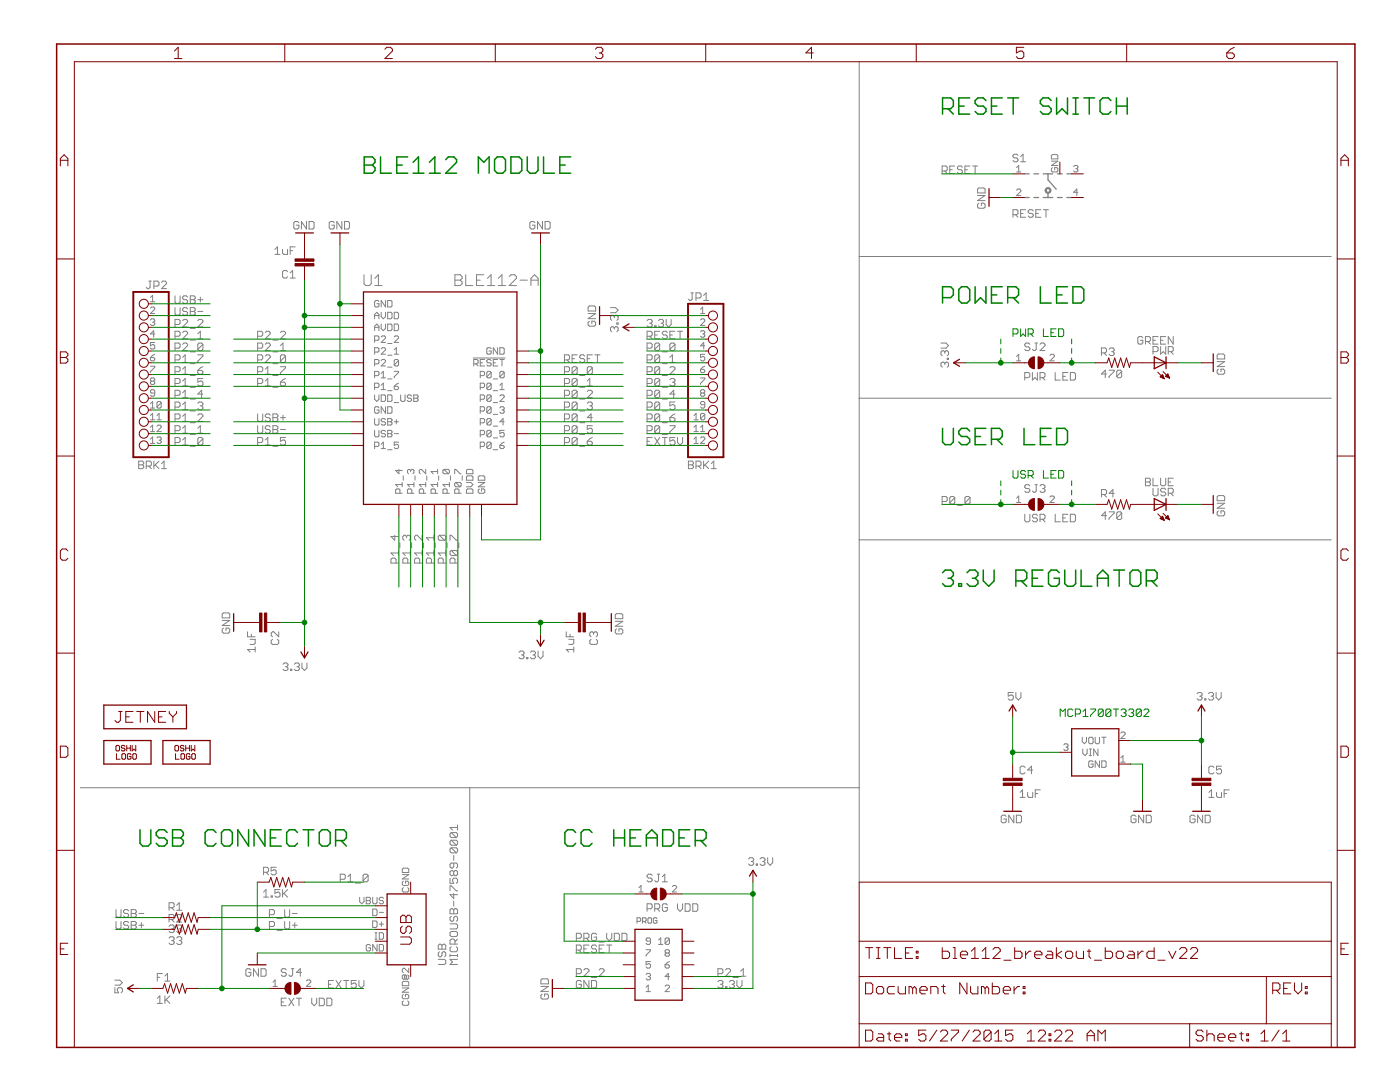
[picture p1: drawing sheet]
<svg xmlns="http://www.w3.org/2000/svg" width="279mm" height="216mm" viewBox="0 0 279 216" stroke-linecap="round" stroke-linejoin="round" font-family="sans-serif">
<g fill="none" stroke="#808080" stroke-width=".2">
<path d="M171.5 12.3v163.7M188 34.1h.8l.2-.2v-.5l-.2-.3h-.8v1.5M188.5 34.1l.5 .5M189.5 33.9h.6M190.5 33.1h-1v1.5h1M192.1 33.4l-.3-.3h-.5l-.2 .3v.2l.2 .3h.5l.3 .2v.3l-.3 .2h-.5l-.2-.2M192.6 33.9h.5M193.6 33.1h-1v1.5h1M194.1 33.1h1M194.6 33.1v1.5M195.1 37.7l.2-.2h1l.3 .2v.8h-1.5zM195.1 39h1.5l-1.5 1h1.5"/>
<path d="M202.9 38l.2-.3h.4l.2 .3v.2l-.8 .8h.8M202.9 33.4l.4-.4v1.3M202.9 34.3h.8M203.2 31l-.3-.2h-.5l-.2 .2v.3l.2 .2h.5l.3 .3v.2l-.3 .3h-.5l-.2-.3M203.7 32.3h1M203.7 31.3l.5-.5v1.5M209.8 32.2h1.3l-1.3 .8h1.3M210 33.4l-.2 .3v.4l.2 .2h.9l.2-.2v-.4l-.2-.3h-.4v.5M210 30.8h.9l.2 .3v.6h-1.3v-.6zM214.2 33.2l.3-.2h.4l.2 .2-.2 .5M214.7 33.7h.2M214.9 33.7l.2 .2-.2 .4h-.4l-.3-.2"/>
<path d="M215.1 38.4h-.9l.7-.7v1.3M29.7 56.1h.5M30 56.1v1.2l-.3 .3h-.3l-.2-.3M30 59.4l.5-.5v1.3M30.7 57.1h.8l.2-.3v-.5l-.2-.2h-.8v1.5M32.2 56.3l.3-.2h.5l.2 .2v.3l-1 1h1M34.9 59v1.3l.3 .2h.5l.2-.2v-1.3M37.4 59.3l-.2-.3h-.5l-.3 .3v.2l.3 .3h.5l.2 .2v.3l-.2 .2h-.5l-.3-.2M38 59h.7l.3 .3v.2l-.3 .3 .3 .2v.3l-.3 .2h-.7zM38 59.8h.7M39.5 59.8h1M40 59.3v1"/>
<path d="M54.9 49.8l.5-.5v1.5M54.9 50.8h1M56.4 49.8v.7l.2 .3h.8v-1M57.4 54.2l-.3-.2h-.5l-.2 .2v1l.2 .3h.5l.3-.3M57.9 50h.5M57.9 55.5h1M57.9 54.5l.5-.5v1.5M58.9 49.3h-1v1.5M59.6 44.4l-.2-.2h-.5l-.3 .2v1l.3 .3h.5l.2-.3v-.5h-.5M61.2 44.2v1.5l-1-1.5v1.5M61.7 44.2h.7l.3 .2v1l-.3 .3h-.7zM66.7 44.4l-.2-.2h-.5l-.3 .2v1l.3 .3h.5l.2-.3v-.5h-.5"/>
<path d="M68.2 44.2v1.5l-1-1.5v1.5M68.7 44.2h.8l.2 .2v1l-.2 .3h-.8zM72.6 54.8v1.8l.4 .4h.7l.4-.4v-1.8M74.8 57h1.4M74.8 55.5l.7-.7v2.2M76.9 60v1.3l-.8-1.3v1.3M77.4 60h.6l.2 .2v.8l-.2 .3h-.6zM90.8 54.8h1.1l.3 .4v.3l-.3 .4 .3 .4v.3l-.3 .4h-1.1zM90.8 55.9h1.1M92.9 54.8v2.2h1.5M95.1 55.9h.7M96.6 54.8h-1.5v2.2h1.5"/>
<path d="M97.3 57h1.4M97.3 55.5l.7-.7v2.2M99.4 57h1.5M99.4 55.5l.8-.7v2.2M101.6 55.2l.4-.4h.7l.4 .4v.3l-1.5 1.5h1.5M103.8 55.9h1.4M106 55.9h1.4M106 57v-1.5l.7-.7 .7 .7v1.5M106.7 44.4l-.2-.2h-.5l-.3 .2v1l.3 .3h.5l.2-.3v-.5h-.4M108.3 44.2v1.5l-1-1.5v1.5M108.8 44.2h.7l.3 .2v1l-.3 .3h-.7zM137.9 58.4h.5"/>
<path d="M138.1 58.4v1.3l-.2 .2h-.3l-.2-.2M138.9 59.5h.8l.2-.3v-.5l-.2-.3h-.8v1.5M140.4 59.9h1M140.4 58.9l.5-.5v1.5M171.5 51.2h94.2M195.3 40.5l-.2 .3v.5l.2 .3h1l.3-.3v-.5l-.3-.3h-.4v.5M202.2 42.8h.7l.3-.2v-.5l-.3-.3h-.7v1.5M202.7 42.8l.5 .5M203.7 42.6h.5M204.7 41.8h-1v1.5h1M206.2 42.1l-.2-.3h-.6l-.2 .3v.2l.2 .3h.6l.2 .2v.3l-.2 .2h-.6l-.2-.2M206.7 42.6h.5"/>
<path d="M207.7 41.8h-1v1.5h1M208.2 41.8h1M208.7 41.8v1.5M30 61.5l.2-.2h.5l.2 .2v.2l-.9 .9h.9M30 71.4h.7l.2 .4-.2 .2h-.5l-.2-.2zM30 60.2h.9M30 63.9l.2-.3h.5l.2 .3-.2 .4M30 73.1h.9v.2l-.9 .8v.3M30.2 76.1l-.2-.3 .2-.4h.5l.2 .2-.2 .5M30.2 76.1l-.2 .2 .2 .4h.5l.2-.2-.2-.4M30.2 76.1h.5M30.5 64.3h.2"/>
<path d="M30.7 64.3l.2 .2-.2 .4h-.5l-.2-.2M30.9 68.3h-.9v.7l.5-.2h.2l.2 .2v.4l-.2 .2h-.5l-.2-.2M30.9 78.4h-.7l-.2-.2v-.2l.2-.2h.5l.2 .2v.8l-.2 .3h-.5l-.2-.3M30.9 66.6h-.9l.7-.6v1.3M30.9 70.7l-.9 .7M34.9 76.5h.8l.2-.2v-.5l-.2-.3h-.8v1.5M34.9 69.5h.8l.2-.3v-.5l-.2-.2h-.8v1.5M34.9 71.8h.8l.2-.2v-.5l-.2-.3h-.8v1.5M34.9 61.4v1.3l.3 .2h.5l.2-.2v-1.3M34.9 64.7h.8l.2-.2v-.5l-.2-.3h-.8v1.6M34.9 67.1h.8l.2-.3v-.4l-.2-.3h-.8v1.5M34.9 74.2h.8l.2-.3v-.5l-.2-.2h-.8v1.5"/>
<path d="M34.9 78.9h.8l.2-.3v-.5l-.2-.2h-.8v1.5M36.4 64l.3-.3h.5l.2 .3v.2l-1 1.1h1M36.4 68.7l.3-.2h.5l.2 .2v.3l-1 1h1M36.4 74.7h1M36.4 76l.6-.5v1.5M36.4 71.3l.6-.5v1.5M36.4 73.7l.6-.5v1.5M36.4 78.4l.6-.5v1.5M36.4 77h1M36.4 66.4l.3-.3h.5l.2 .3v.2l-1 1h1M36.4 72.3h1M36.4 79.4h1"/>
<path d="M37.4 61.6l-.2-.2h-.5l-.3 .2v.3l.3 .2h.5l.2 .3v.3l-.2 .2h-.5l-.3-.2M38 61.4h.7l.3 .2v.3l-.3 .2 .3 .3v.3l-.3 .2h-.7zM38 74.9h1M38 77.3h1M38 62.1h.7M38 72.6h1M38 70.2h1M38 67.9h1M38 65.5h1M38 79.6h1M39.5 64l.2-.3h.5l.3 .3v.2l-1 1.1h1M39.5 73.9h.7l.3 .3v.2l-.3 .3h-.5l-.2-.3z"/>
<path d="M39.5 70.8h1v.3l-1 1v.2M39.5 62.1h1M39.5 66.6l.5-.5v1.5M39.5 67.6h1M40.5 68.7l-.3-.2h-.5l-.2 .2v1M40.5 68.7v1l-.3 .3h-.5l-.2-.3M40.5 75.5h-1v.8l.5-.3h.2l.3 .3v.5l-.3 .2h-.5l-.2-.2M40.5 73.2l-.5 .2-.5 .5M40.5 68.7l-1 1M40.5 78.6h-1l.7-.7v1.5M51.4 69.5h.8l.2-.3v-.5l-.2-.2h-.8v1.5M51.4 67.1h.8l.2-.3v-.4l-.2-.3h-.8v1.5"/>
<path d="M51.4 71.8h.8l.2-.2v-.5l-.2-.3h-.8v1.5M51.4 74.2h.8l.2-.3v-.5l-.2-.2h-.8v1.5M51.4 76.5h.8l.2-.2v-.5l-.2-.3h-.8v1.5M52.9 68.7l.3-.2h.5l.2 .2v.3l-1 1h1M52.9 74.7h1M52.9 73.7l.5-.5v1.5M52.9 76l.5-.5v1.5M52.9 77h1M52.9 66.4l.3-.3h.5l.2 .3v.2l-1 1h1M52.9 71.1l.3-.3h.5l.2 .3v.2l-1 1h1M54.5 74.9h1M54.5 77.3h1"/>
<path d="M54.5 72.6h1M54.5 70.2h1M54.5 67.9h1M56 70h1M56 73.2h1v.2l-1 1v.3M56 76.3h.7l.3 .2v.3l-.3 .2h-.5l-.2-.2zM56 66.4l.2-.3h.5l.3 .3v.2l-1 1h1M56 69l.5-.5v1.5M57 71.1l-.3-.3h-.5l-.2 .3v1M57 71.1v1l-.3 .2h-.5l-.2-.2M57 75.5l-1 .8M57 71.1l-1 1"/>
<path d="M74.8 67.9h.6l.2-.2v-.5l-.2-.2h-.6v1.3M74.8 72.6h.6l.2-.2v-.5l-.2-.2h-.6v1.3M74.8 63.6v-.8l.4-.5 .4 .5v.8M74.8 66v-.9l.4-.4 .4 .4v.9M74.8 70.3h.6l.2-.3v-.4l-.2-.2h-.6v1.3M74.8 75h.6l.2-.3v-.4l-.2-.2h-.6v1.3M74.8 77.3h.6l.2-.2v-.4l-.2-.2h-.6v1.2M74.8 78.8v.9l.4 .4 .4-.4v-.9M74.8 63h.8M74.8 65.3h.8M75.6 60.2l-.2-.2h-.4l-.2 .2v.8l.2 .3h.4l.2-.3v-.4h-.4M76.1 75.4h.8"/>
<path d="M76.1 71.9l.2-.2h.4l.2 .2v.3l-.8 .8h.8M76.1 69.6l.2-.2h.4l.2 .2v.2l-.8 .9h.8M76.1 62.3v.9l.4 .4 .4-.4v-.9M76.1 64.7v.8l.4 .5 .4-.5v-.8M76.1 78.8h.6l.2 .2v.9l-.2 .2h-.6zM76.1 67.2l.2-.2h.4l.2 .2v.3l-.8 .8h.8M76.1 74.5l.4-.4v1.3M76.1 76.9l.4-.4v1.2M76.1 77.7h.8M77.4 64.7h.6l.2 .2v.8l-.2 .3h-.6zM77.4 62.3h.6l.2 .2v.9l-.2 .2h-.6zM77.4 78.8h.6l.2 .2v.9l-.2 .2h-.6z"/>
<path d="M77.4 68.5h.8M77.4 70.9h.8M77.4 73.3h.8M77.4 75.6h.8M77.4 78h.8M78.7 64.7h.6l.2 .2v.8l-.2 .3h-.6zM78.7 70.7h.8M78.7 62.3h.6l.2 .2v.9l-.2 .2h-.6zM78.7 74.1h.8v.2l-.8 .9v.2M78.7 77.1h.6l.2 .4-.2 .2h-.4l-.2-.2zM78.7 67.2l.2-.2h.4l.2 .2v.3l-.8 .8h.8M78.7 69.8l.4-.4v1.3"/>
<path d="M79.5 71.9l-.2-.2h-.4l-.2 .2v.9M79.5 71.9v.9l-.2 .2h-.4l-.2-.2M79.5 71.9l-.8 .9M79.5 76.5l-.8 .6M80 78.8v1.1l.2 .2h.4l.2-.2v-1.1M82.1 79l-.2-.2h-.4l-.2 .4 .2 .3h.4l.2 .2v.2l-.2 .2h-.4l-.2-.2M82.6 79.5h.6M82.6 78.8h.6l.2 .2-.2 .5 .2 .4-.2 .2h-.6zM94.4 71.4h6.4M94.6 72.6h.6l.2-.2v-.5l-.2-.2h-.6v1.3M95 72.6l.4 .4M95.8 75h.7l.2-.3v-.4l-.2-.2h-.7v1.3"/>
<path d="M95.8 77.3h.7l.2-.2v-.4l-.2-.2h-.7v1.2M95.8 79.7h.7l.2-.2v-.5l-.2-.2h-.7v1.3M95.8 72.4h.5M96.7 71.7h-.9v1.3h.9M98 74.3v.9l-.2 .2h-.4l-.2-.2M98 71.9l-.2-.2h-.4l-.2 .2v.3l.2 .2h.4l.2 .2v.2l-.2 .2h-.4l-.2-.2M98 69.6l-.2-.2h-.4l-.2 .2v.9l.2 .2h.4l.2-.2v-.5h-.4M98 74.3l-.2-.2h-.4l-.2 .2v.9M98 76.7l-.2-.2h-.4l-.2 .2v.8M98 79l-.2-.2h-.4l-.2 .2v.9M98 76.7v.8l-.2 .2h-.4l-.2-.2M98 79v.9l-.2 .2h-.4l-.2-.2"/>
<path d="M98 79l-.8 .9M98 76.7l-.8 .8M98 74.3l-.8 .9M98.4 75.6h.9M98.4 78h.9M98.4 72.4h.5M99.3 71.7h-.9v1.3h.9M99.3 69.4v1.3l-.9-1.3v1.3M99.8 71.7h.8M99.8 76.9l.4-.4v1.2M99.8 69.4h.6l.2 .2v.9l-.2 .2h-.6zM99.8 79l.2-.2h.4l.2 .2v.2l-.8 .9h.8"/>
<path d="M99.8 77.7h.8M100.2 71.7v1.3M100.6 74.3v.9l-.2 .2h-.4l-.2-.2M100.6 74.3l-.2-.2h-.4l-.2 .2v.9M100.6 74.3l-.8 .9M112.6 76.5h.8l.3-.2v-.5l-.3-.3h-.8v1.5M112.6 74.2h.8l.3-.3v-.5l-.3-.2h-.8v1.5M112.6 71.8h.8l.3-.2v-.5l-.3-.3h-.8v1.5M112.6 78.9h.8l.3-.3v-.5l-.3-.2h-.8v1.5M113.2 71.8l.5 .5M114.2 71.6h.5M115.2 73.4v1l-.3 .3h-.5l-.2-.3"/>
<path d="M115.2 75.8l-.3-.3h-.5l-.2 .3v1M115.2 75.8v1l-.3 .2h-.5l-.2-.2M115.2 73.4l-.3-.2h-.5l-.2 .2v1M115.2 70.8h-1v1.5h1M115.2 78.1l-.3-.2h-.5l-.2 .2v1M115.2 78.1v1l-.3 .3h-.5l-.2-.3M115.2 73.4l-1 1M115.2 75.8l-1 1M115.2 78.1l-1 1M115.7 74.9h1M115.7 77.3h1M115.7 79.6h1"/>
<path d="M116.7 71.1l-.3-.3h-.4l-.3 .3v.2l.3 .3h.4l.3 .2v.3l-.3 .2h-.4l-.3-.2M117.2 76l.5-.5v1.5M117.2 77h1M117.2 71.6h.5M117.2 78.1l.3-.2h.5l.2 .2v.3l-1 1h1M117.4 61.3l.2-.3h1l.3 .3v.8h-1.5zM117.4 62.6h1.5l-1.5 1h1.5M117.6 64.1l-.2 .2v.5l.2 .3h1l.3-.3v-.5l-.3-.2h-.5v.5M118.2 73.4v1l-.2 .3h-.5l-.3-.3M118.2 73.4l-.2-.2h-.5l-.3 .2v1M118.2 70.8h-1v1.5h1M118.2 73.4l-1 1"/>
<path d="M118.7 70.8h1M119.2 70.8v1.5M121.8 61.4h1.1l.5 .5-.5 .5h-1.1M122.6 65.4l-.3-.2h-.2l-.3 .2v.5l.3 .3M122.6 63.2l-.3-.3h-.2l-.3 .3v.5l.3 .2M122.6 65.4l.3-.2h.2l.3 .2v.5l-.3 .3M122.6 63.2v.2M122.6 65.4v.3M122.6 63.2l.3-.3h.2l.3 .3v.5l-.3 .2M123.1 64.4h.3v.3h-.3zM129.1 67.1h.8l.3-.3v-.4l-.3-.3h-.8v1.5M129.1 69.5h.8l.3-.3v-.5l-.3-.2h-.8v1.5"/>
<path d="M129.1 71.8h.8l.3-.2v-.5l-.3-.3h-.8v1.5M129.1 74.2h.8l.3-.3v-.5l-.3-.2h-.8v1.5M129.1 76.5h.8l.3-.2v-.5l-.3-.3h-.8v1.5M129.1 78.9h.8l.3-.3v-.5l-.3-.2h-.8v1.5M129.1 64l.3-.3h.5l.3 .3v.2l-.3 .3M129.6 67.1l.6 .5M129.6 64.5h.3M129.9 64.5l.3 .2v.3l-.3 .3h-.5l-.3-.3M130.7 65h.2v.3h-.2zM130.7 66.8h.5M131.4 64l.3-.3h.5l.2 .3v.2l-.2 .3M131.7 66.1h-1v1.5h1"/>
<path d="M131.7 68.7l-.3-.2h-.5l-.2 .2v1M131.7 71.1l-.3-.3h-.5l-.2 .3v1M131.7 73.4l-.3-.2h-.5l-.2 .2v1M131.7 75.8l-.3-.3h-.5l-.2 .3v1M131.7 78.1l-.3-.2h-.5l-.2 .2v1M131.7 68.7v1l-.3 .3h-.5l-.2-.3M131.7 71.1v1l-.3 .2h-.5l-.2-.2M131.7 73.4v1l-.3 .3h-.5l-.2-.3M131.7 75.8v1l-.3 .2h-.5l-.2-.2M131.7 78.1v1l-.3 .3h-.5l-.2-.3M131.7 68.7l-1 1M131.7 71.1l-1 1"/>
<path d="M131.7 73.4l-1 1M131.7 75.8l-1 1M131.7 78.1l-1 1M131.9 64.5h.3M132.2 64.5l.2 .2v.3l-.2 .3h-.5l-.3-.3M132.2 74.9h1M132.2 77.3h1M132.2 72.6h1M132.2 70.2h1M132.2 79.6h1M132.9 63.7v1l.5 .6 .5-.6v-1M133.2 66.4l-.3-.3h-.5l-.2 .3v.2l.2 .2h.5l.3 .3v.3l-.3 .2h-.5l-.2-.2"/>
<path d="M133.7 73.4l.2-.2h.6l.2 .2v.3l-1 1h1M133.7 75.8l.2-.3h.6l.2 .3v.2l-.2 .3M133.7 72.3h1M133.7 66.8h.5M133.7 71.3l.5-.5v1.5M134.2 76.3h.3M134.5 76.3l.2 .2v.3l-.2 .2h-.6l-.2-.2M134.7 68.7l-.2-.2h-.6l-.2 .2v1M134.7 68.7v1l-.2 .3h-.6l-.2-.3M134.7 78.6h-1l.8-.7v1.5M134.7 66.1h-1v1.5h1M134.7 68.7l-1 1"/>
<path d="M135.2 66.1h1M135.7 66.1v1.5M139.8 73.7h.6l.3 .2v.2l-.3 .3h-.4l-.2-.3zM139.8 62.6h.9M139.8 63.9l.2-.3h.4l.3 .3v.2l-.9 .8h.9M139.8 75.4h.9v.2l-.9 .9v.2M139.8 61.7l.4-.4v1.3M139.8 66.2l.2-.2h.4l.3 .2-.3 .4M140 78.4l-.2-.2v-.2l.2-.2h.4l.3 .2v.2l-.3 .2M140 78.4l-.2 .2 .2 .5h.4l.3-.3-.3-.4M140 78.4h.4M140.2 66.6h.2"/>
<path d="M140.4 66.6l.3 .3-.3 .4h-.4l-.2-.2M140.7 70.7h-.9v.7l.6-.3 .3 .3v.4l-.3 .2h-.4l-.2-.2M140.7 69h-.9l.6-.7v1.3M140.7 73.1l-.9 .6M171.5 79.5h94.2M187.8 68.5h1l.5 .5-.5 .5h-1M188.6 72.5l-.3-.2h-.3l-.2 .2v.5l.2 .3M188.6 70.2l-.3-.2h-.3l-.2 .2v.5l.2 .3M188.6 72.5l.2-.2h.2l.3 .2v.5l-.3 .3M188.6 70.2v.3M188.6 72.5v.2M188.6 70.2l.2-.2h.2l.3 .2v.5l-.3 .3"/>
<path d="M189 71.5h.3v.2h-.3zM202.9 71.1l.4-.4v1.3M202.9 72h.8M204.5 75.4h.8l.2-.3v-.5l-.2-.3h-.8v1.5M205.5 68.7l-.2-.2h-.5l-.3 .2v.3l.3 .2h.5l.2 .3v.2l-.2 .3h-.5l-.3-.3M206 74.3v1.5l.5-.4 .5 .4v-1.5M206.5 68.5h.5M206.8 68.5v1.2l-.3 .3h-.2l-.3-.3M207.6 75.4h.7l.3-.3v-.5l-.3-.3h-.7v1.5M207.6 68.7l.2-.2h.5l.3 .2v.3l-1 1h1M208 75.4l.6 .4M209.5 70.9l.3-.2h.4l.2 .2v.2l-.9 .9h.9"/>
<path d="M210.6 74.3v1.5h1M212.1 75.1h.5M213.1 74.3h-1v1.5h1M213.6 74.3h.8l.2 .3v1l-.2 .2h-.8zM219.8 70.4h.8l.2-.2v-.5l-.2-.3h-.8v1.5M220.3 70.4l.5 .5M220.8 74.6h-1l.8-.7v1.5M221.3 73.9h1.1v.2l-1.1 1v.3M221.3 69.7l.3-.3h.5l.3 .3v.2l-.3 .3M221.8 70.2h.3M222.1 70.2l.3 .2v.3l-.3 .2h-.5l-.3-.2M223.9 74.1l-.3-.2h-.5l-.2 .2v1"/>
<path d="M223.9 74.1v1l-.3 .3h-.5l-.2-.3M223.9 74.1l-1 1M228.1 67.4l-.3-.2h-.5l-.2 .2v1l.2 .3h.5l.3-.3v-.5h-.5M228.6 68.2h.7l.3-.3v-.5l-.3-.2h-.7v1.5M229.1 68.2l.5 .5M230.1 67.9h.5M230.1 70.2h.8l.2-.3v-.5l-.2-.2h-.8v1.5M231.1 67.2h-1v1.5h1M231.6 67.9h.5M231.6 69.2v1.5l.5-.5 .5 .5v-1.5M232.6 67.2h-1v1.5h1M233.2 70.2h.7l.2-.3v-.5l-.2-.2h-.7v1.5"/>
<path d="M233.7 70.2l.4 .5M234.1 67.2v1.5l-.9-1.5v1.5M242.9 72.2h1.5l-1.5 1h1.5M243.2 73.7l-.3 .2v.5l.3 .3h1l.2-.3v-.5l-.2-.2h-.5v.5M243.2 70.6h1l.2 .3v.7h-1.5v-.7zM27.7 92h.7l.3 .3v.2l-.3 .3 .3 .2v.3l-.3 .2h-.7zM27.7 92.8h.7M29.2 93h.8l.2-.2v-.5l-.2-.3h-.8v1.5M29.7 93l.5 .5M30 80.6l.5-.5v1.3M30 82.9l.5-.4v1.3M30 85.3l.5-.5v1.3"/>
<path d="M30 87.6l.5-.4v1.3M30 81.4h.9M30 83.8h.9M30 86.1h.9M30 88.5h.9M30.7 92v1.5M31 92.8l.7 .7M31.3 82.9l.4-.4v1.3M31.3 85l.2-.2h.5l.2 .2v.3l-.9 .8h.9M31.3 87.4l.2-.2h.5l.2 .2v.2l-.2 .2M31.3 83.8h.9M31.7 92l-1 1"/>
<path d="M31.7 87.8h.3M32 87.8l.2 .3-.2 .4h-.5l-.2-.2M32.2 80.3v.9l-.2 .2h-.5l-.2-.2M32.2 80.3l-.2-.2h-.5l-.2 .2v.9M32.2 80.3l-.9 .9M32.2 93.5h1M32.2 92.5l.5-.5v1.5M34.9 88.3h.8l.2-.2v-.6l-.2-.2h-.8v1.5M34.9 81.2h.8l.2-.2v-.5l-.2-.3h-.8v1.5M34.9 83.6h.8l.2-.3v-.5l-.2-.2h-.8v1.5M34.9 85.9h.8l.2-.2v-.5l-.2-.3h-.8v1.5M36.4 88.8h1"/>
<path d="M36.4 80.7l.6-.5v1.5M36.4 83.1l.6-.5v1.5M36.4 85.4l.6-.5v1.5M36.4 87.8l.6-.5v1.5M36.4 86.4h1M36.4 84.1h1M36.4 81.7h1M38 84.3h1M38 82h1M38 89h1M38 86.7h1M39.5 80.5l.2-.3h.5l.3 .3v.2l-.3 .3"/>
<path d="M39.5 82.8l.2-.2h.5l.3 .2v.3l-1 1h1M39.5 86.4h1M39.5 85.4l.5-.5v1.5M40 81h.2M40.2 81l.3 .2v.3l-.3 .2h-.5l-.2-.2M40.5 87.5l-.3-.2h-.5l-.2 .2v1.1M40.5 87.5v1.1l-.3 .2h-.5l-.2-.2M40.5 87.5l-1 1.1M51.4 82.6v1.2l.3 .3h.5l.2-.3v-1.2M51.4 84.9v1.3l.3 .2h.5l.2-.2v-1.3M51.4 88.3h.8l.2-.2v-.6l-.2-.2h-.8v1.5M52.9 87.8l.5-.5v1.5"/>
<path d="M52.9 88.8h1M53.9 85.2l-.2-.3h-.5l-.3 .3v.2l.3 .3h.5l.2 .2v.3l-.2 .2h-.5l-.3-.2M53.9 82.8l-.2-.2h-.5l-.3 .2v.3l.3 .2h.5l.2 .3v.2l-.2 .3h-.5l-.3-.3M54.5 82.6h.7l.3 .2v.3l-.3 .2 .3 .3v.2l-.3 .3h-.7zM54.5 84.9h.7l.3 .3v.2l-.3 .3 .3 .2v.3l-.3 .2h-.7zM54.5 89h1M54.5 85.7h.7M54.5 83.3h.7M56 85.7h1M56 83.3h1M56.5 82.8v1M57 87.3h-1v.8l.5-.3h.2l.3 .3v.5l-.3 .2h-.5l-.2-.2"/>
<path d="M74.8 83.5v1.1l.2 .2h.4l.2-.2v-1.1M74.8 85.9v1.1l.2 .2h.4l.2-.2v-1.1M74.8 89.1h.6l.2-.2v-.5l-.2-.2h-.6v1.3M75.6 81.4l-.2-.2h-.4l-.2 .2v.8l.2 .3h.4l.2-.3v-.4h-.4M76.1 88.7l.4-.5v1.3M76.1 89.5h.8M76.9 83.7l-.2-.2h-.4l-.2 .4 .2 .3h.4l.2 .2v.2l-.2 .2h-.4l-.2-.2M76.9 86.1l-.2-.2h-.4l-.2 .2 .2 .4h.4l.2 .2v.3l-.2 .2h-.4l-.2-.2M76.9 81.2v1.3l-.8-1.3v1.3M77.4 83.5h.6l.2 .2-.2 .5 .2 .2v.2l-.2 .2h-.6zM77.4 85.9h.6l.2 .2-.2 .4 .2 .5-.2 .2h-.6zM77.4 81.2h.6l.2 .2v.8l-.2 .3h-.6z"/>
<path d="M77.4 84.2h.6M77.4 86.5h.6M77.4 89.7h.8M78.7 80.3h.8M78.7 84.2h.8M78.7 86.5h.8M79.1 83.7v.9M79.5 88.2h-.8v.7l.4-.2 .4 .2v.4l-.2 .2h-.4l-.2-.2M79.6 93.7v.8l-.6-.6h1.3M79.8 98.4v-.6l-.2-.2h-.4l-.2 .2v.6h1.3M80.3 96.7h-1.3l.4 .4M80.3 96.3v.8"/>
<path d="M80.5 95v.8M82 93.9l-.3-.2-.4 .2v.4l.2 .2M82 93.9l.2-.2 .4 .2v.4l-.2 .2M82 93.9v.2M82.2 98.4v-.6l-.2-.2h-.5l-.2 .2v.6h1.3M82.6 96.7h-1.3l.4 .4M82.6 96.3v.8M82.8 95v.8M84.5 98.4v-.6l-.2-.2h-.4l-.2 .2v.6h1.3M85 96.7h-1.3l.4 .4M85 93.7v.8l-.9-.8-.4 .2v.4l.2 .2M85 96.3v.8"/>
<path d="M85.2 95v.8M86.9 98.4v-.6l-.2-.2h-.5l-.2 .2v.6h1.3M87.3 96.7h-1.3l.5 .4M87.3 93.7v.8M87.3 96.3v.8M87.3 94.1h-1.3l.5 .4M87.5 95v.8M88.6 93.7h.9l.2 .2v.4l-.2 .2M88.6 93.7l-.2 .2v.4l.2 .2h.9M88.6 93.7l.9 .8M89.2 98.4v-.6l-.2-.2h-.4l-.2 .2v.6h1.3M89.7 96.7h-1.3l.4 .4"/>
<path d="M89.7 96.3v.8M89.9 95v.8M90.7 94.5v-.8h.3l.8 .8h.2M91 96.3l-.3 .2v.4l.3 .2h.8M91 96.3h.8l.2 .2v.4l-.2 .2M91 96.3l.8 .8M91.6 98.4v-.6l-.2-.2h-.4l-.3 .2v.6h1.3M92.2 95v.8M93.1 97.8l.2-.2h.9l.2 .2v.6h-1.3zM93.1 96.3h.9l.4 .4-.4 .4h-.9M93.1 95.2l.2-.2h.9l.2 .2v.6h-1.3zM93.3 93.7h.9l.2 .2v.6h-1.3v-.6z"/>
<path d="M95.4 95.2l.3-.2h.8l.3 .2v.6h-1.4zM95.4 96.3h1.4l-1.4 .8h1.4M95.7 97.6l-.3 .2v.4l.3 .2h.8l.3-.2v-.4l-.3-.2h-.4v.4M95.8 82h.7l.2-.2v-.4l-.2-.2h-.7v1.3M95.8 84.4h.7l.2-.2v-.5l-.2-.2h-.7v1.3M95.8 86.7h.7l.2-.2v-.4l-.2-.2h-.7v1.3M95.8 89.1h.7l.2-.2v-.5l-.2-.2h-.7v1.3M98 83.7l-.8 .9M98 83.7v.9l-.2 .2h-.4l-.2-.2M98 86.1v.9l-.2 .2h-.4l-.2-.2M98 81.4v.8l-.2 .3h-.4l-.2-.3M98 81.4l-.2-.2h-.4l-.2 .2v.8"/>
<path d="M98 83.7l-.2-.2h-.4l-.2 .2v.9M98 86.1l-.2-.2h-.4l-.2 .2v.9M98 88.4l-.2-.2h-.4l-.2 .2v.9M98 88.4v.9l-.2 .2h-.4l-.2-.2M98 88.4l-.8 .9M98 86.1l-.8 .9M98 81.4l-.8 .8M98.4 80.3h.9M98.4 89.7h.9M98.4 87.4h.9M98.4 85h.9M98.4 82.7h.9"/>
<path d="M99.8 81.4l.2-.2h.4l.2 .2v.2l-.2 .2M99.8 88.9h.6l.2 .2v.2l-.2 .2h-.4l-.2-.2zM100.2 81.8h.2M100.4 81.8l.2 .2-.2 .5h-.4l-.2-.3M100.6 84.2h-.8l.6-.7v1.3M100.6 85.9h-.8v.6l.4-.2 .4 .2v.5l-.2 .2h-.4l-.2-.2M100.6 88.2l-.8 .7M112.6 88.3h.8l.3-.2v-.6l-.3-.2h-.8v1.5M112.6 85.9h.8l.3-.2v-.5l-.3-.3h-.8v1.5M112.6 83.6h.8l.3-.3v-.5l-.3-.2h-.8v1.5M112.6 81.2h.8l.3-.2v-.5l-.3-.3h-.8v1.5M115.2 85.2l-.3-.3h-.5l-.2 .3v1"/>
<path d="M115.2 87.5l-.3-.2h-.5l-.2 .2v1.1M115.2 87.5v1.1l-.3 .2h-.5l-.2-.2M115.2 85.2v1l-.3 .2h-.5l-.2-.2M115.2 82.8v1l-.3 .3h-.5l-.2-.3M115.2 82.8l-.3-.2h-.5l-.2 .2v1M115.2 80.5l-.3-.3h-.5l-.2 .3v1M115.2 80.5v1l-.3 .2h-.5l-.2-.2M115.2 80.5l-1 1M115.2 82.8l-1 1M115.2 85.2l-1 1M115.2 87.5l-1 1.1M115.7 84.3h1"/>
<path d="M115.7 82h1M115.7 89h1M115.7 86.7h1M117.2 88.1h.8l.2 .2v.3l-.2 .2h-.5l-.3-.2zM117.2 80.5l.3-.3h.5l.2 .3v.2l-.2 .3M117.7 81h.3M118 81l.2 .2v.3l-.2 .2h-.5l-.3-.2M118.2 84.9h-1v.8l.5-.3h.3l.2 .3v.5l-.2 .2h-.5l-.3-.2M118.2 83.3h-1l.8-.7v1.5M118.2 87.3l-.5 .2-.5 .6M129.1 81.2h.8l.3-.2v-.5l-.3-.3h-.8v1.5M129.1 83.6h.8l.3-.3v-.5l-.3-.2h-.8v1.5"/>
<path d="M129.1 85.9h.8l.3-.2v-.5l-.3-.3h-.8v1.5M129.1 88.1h.5M130.2 87.3h-1.1v1.5h1.1M130.7 87.3l1 1.5M131.7 80.5l-.3-.3h-.5l-.2 .3v1M131.7 82.8l-.3-.2h-.5l-.2 .2v1M131.7 85.2l-.3-.3h-.5l-.2 .3v1M131.7 80.5v1l-.3 .2h-.5l-.2-.2M131.7 82.8v1l-.3 .3h-.5l-.2-.3M131.7 85.2v1l-.3 .2h-.5l-.2-.2M131.7 80.5l-1 1M131.7 82.8l-1 1"/>
<path d="M131.7 87.3l-1 1.5M131.7 85.2l-1 1M132.2 84.3h1M132.2 82h1M132.2 87.3h1M132.2 86.7h1M132.7 87.3v1.5M133.7 83.3h.8l.2 .3v.2l-.2 .3h-.6l-.2-.3zM133.7 84.9h1v.3l-1 1v.2M134.7 87.3h-1v.8l.5-.3h.3l.2 .3v.5l-.2 .2h-.6l-.2-.2M134.7 80.2h-1v.8l.5-.3h.3l.2 .3v.5l-.2 .2h-.6l-.2-.2M134.7 82.6l-1 .7"/>
<path d="M135.2 87.3v1l.5 .5 .5-.5v-1M137.4 92h.7l.3 .3v.2l-.3 .3 .3 .2v.3l-.3 .2h-.7zM137.4 92.8h.7M138.5 82.9l.4-.4v1.3M138.5 85.3l.4-.5v1.3M138.5 87.6l.4-.4v1.3M138.5 83.8h.9M138.5 86.1h.9M138.5 88.5h.9M138.9 93h.8l.2-.2v-.5l-.2-.3h-.8v1.5M139.4 93l.5 .5M139.8 86.1h.9"/>
<path d="M139.8 87.4l.2-.2h.4l.3 .2v.2l-.9 .9h.9M139.8 85.3l.4-.5v1.3M140.4 92v1.5M140.7 82.7l-.3-.2h-.4l-.2 .2v.9M140.7 80.8h-.7l-.2-.2 .2-.5h.4l.3 .2v.9l-.3 .2h-.4l-.2-.2M140.7 82.7v.9l-.3 .2h-.4l-.2-.2M140.7 82.7l-.9 .9M140.7 92.8l.7 .7M141.4 92l-1 1M141.9 93.5h1M141.9 92.5l.6-.5v1.5M190.5 99.3l-.2-.2h-.5l-.3 .2v1"/>
<path d="M190.5 99.3v1l-.2 .3h-.5l-.3-.3M190.5 99.3l-1 1M193.6 99.3l-.3-.2h-.5l-.2 .2v1M193.6 99.3v1l-.3 .3h-.5l-.2-.3M193.6 99.3l-1 1M202.9 99.4l.4-.4v1.3M205.5 97l-.2-.3h-.5l-.3 .3v.2l.3 .3h.5l.2 .2v.3l-.2 .2h-.5l-.3-.2M206.5 96.7h.5M206.8 96.7v1.3l-.3 .2h-.2l-.3-.2M207.6 97l.2-.3h.5l.3 .3v.2l-.3 .3M208 97.5h.3M208.3 97.5l.3 .2v.3l-.3 .2h-.5l-.2-.2"/>
<path d="M209.5 99.2l.3-.2h.4l.2 .2v.2l-.9 .9h.9M219.8 98.7h.8l.2-.3v-.5l-.2-.2h-.8v1.5M220.3 98.7l.5 .5M222.4 98.4h-1.1l.8-.7v1.5M228.6 95.4h.7l.3 .3v.2l-.3 .3 .3 .2v.3l-.3 .2h-.7zM228.6 96.2h.7M230.1 95.4v1.5h1M230.1 97.4v1.3l.3 .2h.5l.2-.2v-1.3M231.6 95.4v1.3l.3 .2h.5l.2-.2v-1.3M232.6 97.7l-.2-.3h-.5l-.3 .3v.2l.3 .3h.5l.2 .2v.3l-.2 .2h-.5l-.3-.2M233.2 98.4h.7l.2-.2v-.5l-.2-.3h-.7v1.5M233.2 96.2h.5"/>
<path d="M233.7 98.4l.4 .5M234.1 95.4h-.9v1.5h.9M243.2 98.9h1l.2 .2v.8h-1.5v-.8zM78.8 106.8v1l-.8-.8h1.5M79 112.4v-.8l-.2-.2h-.5l-.3 .2v.8h1.5M79.5 109.8v1M79.5 110.3h-1.5l.5 .5M79.8 108.3v1M81.1 107l-.2-.2h-.3l-.2 .2v.5l.2 .3M81.1 107l.3-.2h.2l.3 .2v.5l-.3 .3M81.1 107v.3M81.4 112.4v-.8l-.3-.2h-.5l-.2 .2v.8h1.5"/>
<path d="M81.9 110.3h-1.5l.5 .5M81.9 109.8v1M82.1 108.3v1M83.8 112.4v-.8l-.3-.2h-.5l-.3 .2v.8h1.5M84.2 110.3h-1.5l.5 .5M84.2 106.8v1l-1-1h-.2l-.3 .2v.5l.3 .3M84.2 109.8v1M84.5 108.3v1M86.1 112.4v-.8l-.2-.2h-.6l-.2 .2v.8h1.5M86.6 110.3h-1.5l.5 .5M86.6 106.8v1M86.6 109.8v1"/>
<path d="M86.6 107.3h-1.5l.5 .5M86.8 108.3v1M87.7 106.8h1l.3 .2v.5l-.3 .3M87.7 106.8l-.2 .2v.5l.2 .3h1M87.7 106.8l1 1M88.5 112.4v-.8l-.3-.2h-.5l-.2 .2v.8h1.5M89 109.8v1M89 110.3h-1.5l.4 .5M89.2 108.3v1M89.8 107.8v-1h.3l1 1h.2M90.1 109.8h1l.2 .3v.5l-.2 .2M90.1 109.8l-.3 .3v.5l.3 .2h1"/>
<path d="M90.1 109.8l1 1M90.8 112.4v-.8l-.2-.2h-.5l-.3 .2v.8h1.5M91.6 108.3v1M171.5 107.7h94.2M188 100.1h.8l.2-.3v-.5l-.2-.2h-.8v1.5M191.1 100.8h1M202.9 100.3h.8M204.5 102.6v1.3l.3 .2h.5l.2-.2v-1.3M207 102.8l-.2-.2h-.5l-.3 .2v.3l.3 .3h.5l.2 .2v.3l-.2 .2h-.5l-.3-.2M207.6 103.6h.7l.3-.2v-.6l-.3-.2h-.7v1.5M208 103.6l.6 .5M210.6 102.6v1.5h1"/>
<path d="M212.1 103.4h.5M213.1 102.6h-1v1.5h1M213.6 102.6h.8l.2 .2v1.1l-.2 .2h-.8zM220.8 102.9h-1l.8-.8v1.6M221.3 102.1h1.1v.3l-1.1 1v.3M223.9 102.4l-.3-.3h-.5l-.2 .3v1M223.9 102.4v1l-.3 .3h-.5l-.2-.3M223.9 102.4l-1 1M242.9 100.4h1.5l-1.5 1h1.5M243.2 101.9l-.3 .3v.5l.3 .2h1l.2-.2v-.5l-.2-.3h-.5v.5M44.3 122.5l.3-.2h1l.2 .2v.8h-1.5zM44.3 123.8h1.5l-1.5 1h1.5"/>
<path d="M44.6 125.3l-.3 .3v.5l.3 .2h1l.2-.2v-.5l-.2-.3h-.5v.5M49.4 126.1v1h1.5M49.9 127.6h1v.7l-.2 .3h-.8M50.2 126.6v.5M50.9 129.6h-1.5l.5 .5M50.9 129.1v1M54.4 127.6l-.3 .2v.5l.3 .3h1l.2-.3v-.5l-.2-.2M55.6 126.1v1l-1-1h-.2l-.3 .2v.5l.3 .3M56.5 132.5l.2-.2h.5l.3 .2v.3l-.3 .2M57 133h.2M57.2 133l.3 .3v.2l-.3 .3h-.5l-.2-.3M58 133.5h.2v.3h-.2z"/>
<path d="M58.7 132.5l.3-.2h.5l.3 .2v.3l-.3 .2M59.2 133h.3M59.5 133l.3 .3v.2l-.3 .3h-.5l-.3-.3M60.3 132.3v1l.5 .5 .5-.5v-1M103.6 130.2l.2-.3h.5l.3 .3v.2l-.3 .3M104.1 130.7h.2M104.3 130.7l.3 .2v.3l-.3 .2h-.5l-.2-.2M105.1 131.2h.2v.2h-.2zM105.9 130.2l.2-.3h.5l.2 .3v.2l-.2 .3M106.4 130.7h.2M106.6 130.7l.2 .2v.3l-.2 .2h-.5l-.2-.2M107.4 129.9v1l.5 .5 .5-.5v-1"/>
<path d="M113 126.1v1h1.5M113.5 127.6h1v.7l-.2 .3h-.8M113.8 126.6v.5M114.5 129.6h-1.5l.5 .5M114.5 129.1v1M118 127.6l-.3 .2v.5l.3 .3h1l.2-.3v-.5l-.2-.2M118.5 126.3l-.3-.2h-.2l-.3 .2v.5l.3 .3M118.5 126.3l.2-.2h.3l.2 .2v.5l-.2 .3M118.5 126.3v.3M122.8 124h1.5l-1.5 1h1.5M123 125.5l-.2 .2v.5l.2 .3h1l.3-.3v-.5l-.3-.2h-.5v.5M123 122.4h1l.3 .3v.7h-1.5v-.7z"/>
<path d="M202.2 138.2h-1v.7l.5-.2h.3l.2 .2v.5l-.2 .3h-.5l-.3-.3M202.7 138.2v1l.5 .5 .6-.5v-1M238.9 138.4l.3-.2h.4l.3 .2v.3l-.3 .2M239.4 138.9h.2M239.6 138.9l.3 .3v.2l-.3 .3h-.4l-.3-.3M240.4 139.4h.3v.3h-.3zM241.2 138.4l.2-.2h.5l.3 .2v.3l-.3 .2M241.7 138.9h.2M241.9 138.9l.3 .3v.2l-.3 .3h-.5l-.2-.3M242.7 138.2v1l.5 .5 .5-.5v-1M16 157.2h155.5M93.7 157.2v51.8"/>
<path d="M203.6 158.1l.5-.5v1.5M203.6 159.1h1M204.6 153.1l-.3-.2h-.5l-.2 .2v1.1l.2 .2h.5l.3-.2M205.1 158.1v.8l.2 .2h.8v-1M206.1 153.6h-1l.7-.7v1.5M206.6 158.3h.5M207.6 157.6h-1v1.5M212.3 148.7l.2-.3h.4l.2 .3-.2 .4M212.7 149.1h.2M212.9 149.1l.2 .2-.2 .4h-.4l-.2-.2M216 147.1v.9l.4 .4 .4-.4v-.9M216.1 149.5v.8l.4 .5 .5-.5v-.8"/>
<path d="M217.4 150.8h.4M217.4 149.5h.4M217.5 147.1h.4l.2 .2v.9l-.2 .2h-.4l-.2-.2v-.9zM217.6 149.5v1.3M218.1 152l-.2-.2h-.4l-.2 .2v.9l.2 .2h.4l.2-.2v-.4h-.4M218.6 147.1v1.1l.2 .2h.4l.2-.2v-1.1M219.1 149.5v1.3l-.8-1.3v1.3M219.4 151.8v1.3l-.8-1.3v1.3M219.9 151.8h.6l.2 .2v.9l-.2 .2h-.6zM219.9 147.1h.8M220.3 147.1v1.3M223.7 151.2l.4-.4v1.3"/>
<path d="M223.7 152.1h.8M223.7 146.3l.2-.2h.4l.2 .2v.2l-.8 .9h.8M241.3 159.1h1M241.3 158.1l.5-.5v1.5M242.3 153.1l-.3-.2h-.5l-.2 .2v1.1l.2 .2h.5l.3-.2M242.8 158.1v.8l.2 .2h.8v-1M243.8 152.9h-1v.7l.5-.2h.2l.3 .2v.6l-.3 .2h-.5l-.2-.2M244.3 158.3h.5M245.3 157.6h-1v1.5M52.6 178l.5-.5v1.5M52.6 179h1M52.6 174.1h.7l.3-.3v-.5l-.3-.2h-.7v1.5"/>
<path d="M53.1 174.1l.5 .5M54.1 178.8h.3v.2h-.3zM55.1 173.1h-1v.7l.5-.2h.3l.2 .2v.5l-.2 .3h-.5l-.3-.3M55.9 177.5h-1v.8l.5-.3h.2l.3 .3v.5l-.3 .2h-.5l-.2-.2M56.4 177.5v1.5M56.6 178.3l.8 .7M57.4 177.5l-1 1M67.9 175.5h.8l.2-.3v-.5l-.2-.3h-.8v1.6M69.4 176h1M69.4 174.9l.5-.5v1.6M70.9 176.2h1M71.8 179v.9l.4 .4 .4-.4v-.9"/>
<path d="M73.1 179h.6l.2 .3-.2 .4 .2 .4-.2 .2h-.6zM73.1 179.7h.6M73.5 174.7l-.3-.3h-.5l-.2 .3v1M73.5 174.7v1l-.3 .3h-.5l-.2-.3M73.5 174.7l-1 1M74.4 179v1.1l.2 .2h.4l.2-.2v-1.1M76.5 179.3l-.2-.3h-.4l-.2 .3 .2 .4h.4l.2 .2-.2 .4h-.4l-.2-.2M80.3 174.5h1.3l-1.3 .9h1.3M80.5 173.2h.9l.2 .2v.7h-1.3v-.7zM80.5 177.1l-.2 .2v.5l.2 .2h.9l.2-.2v-.5l-.2-.2M80.5 175.8l-.2 .2v.5l.2 .2h.9l.2-.2v-.5l-.2-.2h-.5v.5M89.8 175.2v1.1h.8l-.3-.6v-.2l.3-.3h.5l.2 .3v.5l-.2 .3"/>
<path d="M89.8 177.8v-1h.3l1 1h.2M90.1 166.1h1l.2 .3v.5l-.2 .2M90.1 167.7h1l.2 .2v.5l-.2 .3M90.1 169.2h1l.2 .2v.5l-.2 .3M90.1 166.1l-.3 .3v.5l.3 .2h1M90.1 167.7l-.3 .2v.5l.3 .3h1M90.1 169.2l-.3 .2v.5l.3 .3h1M90.1 169.2l1 1M90.1 167.7l1 1M90.1 166.1l1 1M90.6 172.2v.8l-.3 .2h-.2l-.3-.2v-.5l.3-.3h1l.2 .3v.5l-.2 .2M90.6 174l.2-.3h.3l.2 .3v.5l-.2 .2h-.3l-.2-.2"/>
<path d="M90.6 174l-.3-.3h-.2l-.3 .3v.5l.3 .2h.2l.3-.2M90.6 170.7v1M90.6 174v.5M90.6 178.3v1l-.8-.8h1.5M90.6 179.8v1M91.3 164.6v1M91.3 165.1h-1.5l.5 .5M127.5 178h.9M127.5 177.1l.4-.4v1.3M130.2 174.7l-.3-.3h-.5l-.3 .3v.2l.3 .3h.5l.3 .3v.2l-.3 .3h-.5l-.3-.3M131.2 174.4h.5M131.4 174.4v1.3l-.2 .3h-.3l-.2-.3"/>
<path d="M132.2 176h1M132.2 174.9l.5-.5v1.6M134.2 176.9l.2-.2h.4l.2 .2v.2l-.8 .9h.8M149.4 171.4l.2-.2h.6l.2 .2v.2l-.2 .3M149.9 171.9h.3M150.2 171.9l.2 .2v.3l-.2 .3h-.6l-.2-.3M150.9 172.4h.3v.3h-.3zM151.7 171.4l.2-.2h.5l.3 .2v.2l-.3 .3M152.2 171.9h.2M152.4 171.9l.3 .2v.3l-.3 .3h-.5l-.2-.3M153.2 171.2v.9l.5 .6 .5-.6v-.9M200.8 162.9l-.2-.2h-.6l-.2 .2v1l.2 .3h.6l.2-.3v-.5h-.5"/>
<path d="M202.3 162.7v1.5l-1-1.5v1.5M202.8 162.7h.8l.3 .2v1l-.3 .3h-.8zM226.7 162.9l-.2-.2h-.5l-.3 .2v1l.3 .3h.5l.2-.3v-.5h-.5M228.2 162.7v1.5l-1-1.5v1.5M228.7 162.7h.8l.3 .2v1l-.3 .3h-.8zM238.5 162.9l-.2-.2h-.6l-.2 .2v1l.2 .3h.6l.2-.3v-.5h-.5M240 162.7v1.5l-1-1.5v1.5M240.5 162.7h.8l.2 .2v1l-.2 .3h-.8zM22.9 197.1v1h.8l-.3-.5v-.3l.3-.2h.5l.2 .2v.5l-.2 .3M22.9 195.6h1l.5 .5-.5 .5h-1M23.2 181.5v1.3l.2 .2h.5l.3-.2v-1.3M23.2 183.9v1.2l.2 .3h.5l.3-.3v-1.2"/>
<path d="M25.7 184.1l-.3-.2h-.5l-.2 .2v.3l.2 .2h.5l.3 .3v.2l-.3 .3h-.5l-.2-.3M25.7 181.8l-.3-.3h-.5l-.2 .3v.2l.2 .3h.5l.3 .2v.3l-.3 .2h-.5l-.2-.2M26.2 183.9h.7l.3 .2v.3l-.3 .2 .3 .3v.2l-.3 .3h-.7zM26.2 181.5h.7l.3 .3v.2l-.3 .3 .3 .2v.3l-.3 .2h-.7zM26.2 182.3h.7M26.2 184.6h.7M27.7 182.3h1M27.7 184.6h1M28.2 184.1v1M31.4 199.2l.5-.5v1.5M31.4 195h.5M32.4 194.2h-1v1.6"/>
<path d="M32.9 198.7v1.5M32.9 194.8l.5-.6v1.6M32.9 195.8h1M33.2 199.5l.7 .7M33.7 187.2l.3-.3h.5l.3 .3v.2l-.3 .3M33.7 181.1h.8l.3-.2v-.5l-.3-.3h-.8v1.5M33.7 183.5h.8l.3-.3v-.5l-.3-.2h-.8v1.5M33.7 184.8l.3-.2h.5l.3 .2v.3l-.3 .2M33.9 198.7l-1 1M34.2 187.7h.3M34.2 185.3h.3M34.2 183.5l.6 .5"/>
<path d="M34.2 181.1l.6 .5M34.5 185.3l.3 .3v.2l-.3 .3h-.5l-.3-.3M34.5 187.7l.3 .2v.3l-.3 .2h-.5l-.3-.2M35.3 187.2l.2-.3h.5l.3 .3v.2l-.3 .3M35.3 182.7l.2-.2h.5l.3 .2v.3l-1 1h1M35.3 184.8l.2-.2h.5l.3 .2v.3l-.3 .2M35.3 180.6l.5-.5v1.5M35.3 181.6h1M35.8 187.7h.2M35.8 185.3h.2M36 187.7l.3 .2v.3l-.3 .2h-.5l-.2-.2M36 185.3l.3 .3v.2l-.3 .3h-.5l-.2-.3"/>
<path d="M50.1 193.5l-.3-.2h-.5l-.2 .2v1l.2 .3h.5l.3-.3v-.5h-.5M51.6 193.3v1.5l-1-1.5v1.5M52.1 193.3h.8l.2 .2v1l-.2 .3h-.8zM53.8 184.9h.7l.3-.3v-.5l-.3-.2h-.7v1.5M53.8 182.5h.7l.3-.2v-.5l-.3-.3h-.7v1.5M54.5 196.8h.9M54.5 196l.4-.5v1.3M55.3 185.6h1M55.3 183.3h1M56.1 199.9h.5M56.8 181.5v1.3l.3 .2h.5l.2-.2v-1.3M56.8 183.9v1.2l.3 .3h.5l.2-.3v-1.2"/>
<path d="M57.1 193.5l-.2-.2h-.5l-.3 .2v.3l.3 .2h.5l.2 .3v.2l-.2 .3h-.5l-.3-.3M57.1 199.2h-1v1.5h1M57.6 199.2l1.1 1.5M58.1 193.3h.6M58.3 182.3h1M58.3 184.6h1M58.4 193.3v1.2l-.3 .3h-.2l-.3-.3M58.7 199.2l-1.1 1.5M58.8 184.1v1M59.2 199.2h1M59.7 199.2v1.5M60.2 194h-1l.7-.7v1.5"/>
<path d="M61.2 195.7l.2-.2h.4l.2 .2v.3l-.8 .8h.8M62.2 199.2v1l.5 .5 .5-.5v-1M63.7 199.2h.8l.2 .2v1l-.2 .3h-.8zM65.2 199.2h.8l.2 .2v1l-.2 .3h-.8zM65.6 196.4h.4M66.5 195.6h-.9v1.5h.9M67.1 195.6l1 1.5M68.1 195.6l-1 1.5M68.6 195.6h1M69.1 195.6v1.5M71.1 195.6h-1v.8l.5-.2h.3l.2 .2v.5l-.2 .2h-.5l-.3-.2M71.6 195.6v1.1l.5 .4 .5-.4v-1.1"/>
<path d="M73.9 188.7l-.2-.2h-.4l-.2 .2v.8l.2 .3h.4l.2-.3v-.4h-.4M74.4 181.4h.6l.2 .2v.9l-.2 .2h-.6zM74.4 183.8h.6l.2 .2v.8l-.2 .3h-.6zM74.8 186.1h.4M74.8 187.4h.4M75 186.1v1.3M75.2 188.5v1.3l-.8-1.3v1.3M75.7 188.5h.6l.2 .2v.8l-.2 .3h-.6zM75.7 186.1h.6l.2 .2v.9l-.2 .2h-.6zM75.7 184.4h.8M75.7 182.1h.8M76.1 184v.8"/>
<path d="M80.3 197.1h1.3l-1.3 .9h1.3M80.5 199.7l-.2 .2v.5l.2 .2h.9l.2-.2v-.5l-.2-.2M80.5 195.8h.9l.2 .2v.7h-1.3v-.7zM80.5 198.4l-.2 .2v.5l.2 .2h.9l.2-.2v-.5l-.2-.2h-.5v.5M80.7 194.7h.5v.5h-.5zM81.4 194.5l.2 .2v.5l-.2 .2h-.9l-.2-.2v-.5l.2-.2h.4l.3 .2M81.6 193.2v.9l-.9-.9h-.2l-.2 .2v.5l.2 .2M87.5 191.4h1.2l.3 .3v.5l-.3 .2h-1.2M87.7 189.9l-.2 .3v.5l.2 .2h.2l.3-.2v-.5l.3-.3h.2l.3 .3v.5l-.3 .2M87.7 188.4h.2l.3 .3 .3-.3h.2l.3 .3v.7h-1.5v-.7zM88.2 188.7v.7M89.8 181.6l.3-.3h.2l.3 .3 .2-.3h.3l.2 .3v.7h-1.5z"/>
<path d="M89.8 186.1l.3-.2h1l.2 .2v.5l-.2 .3h-1l-.3-.3zM89.8 184.3h1.3l.2 .3v.5l-.2 .3h-1.3M89.8 190.7h1.5M89.8 190.4v.5M90.1 182.8l-.3 .3v.5l.3 .2h.2l.3-.2v-.5l.2-.3h.3l.2 .3v.5l-.2 .2M90.1 188.9l-.3 .3v.5l.3 .2h1l.2-.2v-.5l-.2-.3M90.6 181.6v.7M90.8 188.4v-.8l-.2-.2h-.5l-.3 .2v.8h1.5M91.3 191.4h-1.5l.5 .5-.5 .5h1.5M91.3 190.4v.5M91.3 187.4l-.5 .5M107.9 196.8h1.6l-1.6 1h1.6"/>
<path d="M108.2 198.4l-.3 .2v.5l.3 .2h1l.3-.2v-.5l-.3-.2h-.5v.4M108.2 195.3h1l.3 .3v.7h-1.6v-.7zM115 194.3h.8l.2-.3v-.5l-.2-.2h-.8v1.5M115 187.2h.8l.2-.2v-.5l-.2-.3h-.8v1.5M115 189.6h.8l.2-.3v-.5l-.2-.2h-.8v1.5M115.5 189.6l.5 .5M116 195.9l-.2-.3h-.5l-.3 .3v1l.3 .2h.5l.2-.2v-.5h-.5M116.5 193.5l.3-.2h.5l.2 .2v.3l-1 1h1M116.5 187.2h.8l.2-.2v-.5l-.2-.3h-.8v1.5M116.5 189.3h.5M117 187.2l.5 .5M117.5 188.6h-1v1.5h1"/>
<path d="M117.5 195.6v1.5l-1-1.5v1.5M118 195.1h1.1M118 195.6h.8l.3 .3v1l-.3 .2h-.8zM119.1 186.5l-.3-.3h-.5l-.3 .3v1l.3 .2h.5l.3-.2v-.5h-.5M119.1 188.8l-.3-.2h-.5l-.3 .2v.3l.3 .2h.5l.3 .3v.2l-.3 .3h-.5l-.3-.3M119.6 193.5l.2-.2h.5l.3 .2v.3l-1 1h1M119.6 189.3h.5M119.6 188h1M120.6 188.6h-1v1.5h1M121.1 188.6h1M121.1 186.2v1l.5 .5 .5-.5v-1M121.6 188.6v1.5"/>
<path d="M122.6 186.2h.8l.2 .3v1l-.2 .2h-.8zM124.1 186.2h.8l.2 .3v1l-.2 .2h-.8zM127.1 183.9h.6l.2-.2v-.4l-.2-.2h-.6v1.1M128.2 183.9h.6l.1-.2v-.4l-.1-.2h-.6v1.1M128.6 183.9l.3 .3M128.9 189.5h.9v.2l-.9 .9v.2M128.9 197l.5-.4v1.3M128.9 197.9h.9M128.9 194.4l.3-.2h.4l.2 .2v.2l-.2 .3M129.1 181.3h.8l.3-.2v-.5l-.3-.3h-.8v1.5M129.4 194.9h.2M129.5 183.1h.4l.1 .2v.7l-.1 .2h-.4l-.2-.2v-.7z"/>
<path d="M129.6 194.9l.2 .2v.2l-.2 .2h-.4l-.3-.2M129.8 187.8h-.6l-.3-.2 .3-.4h.4l.2 .2v.8l-.2 .2h-.4l-.3-.2M129.8 191.9h-.9v.6l.7-.2 .2 .2v.4l-.2 .3h-.4l-.3-.3M130.7 181.3h.7l.3-.2v-.5l-.3-.3h-.7v1.5M131.1 183.3l-.2-.2h-.3l-.2 .2v.7l.2 .2h.3l.2-.2v-.3h-.4M131.2 181.3l.5 .5M131.4 188.4h.9M131.4 187.6l.5-.4v1.2M132.7 196.8l.2-.2h.5l.2 .2v.2l-.9 .9h.9M132.7 192.5h.7l.2 .2v.2l-.2 .3h-.5l-.2-.3zM132.9 190.2l-.2 .2 .2 .4h.5l.2-.2v-.2l-.2-.2M132.9 190.2l-.2-.3v-.2l.2-.2h.5l.2 .2v.2l-.2 .3"/>
<path d="M132.9 190.2h.5M133.2 180.6l-.3-.3h-.5l-.2 .3v1l.2 .2h.5l.3-.2v-.5h-.5M133.6 187.4v.8l-.2 .2h-.5l-.2-.2M133.6 194.9h-.9l.7-.7v1.3M133.6 191.9l-.9 .6M133.6 187.4l-.2-.2h-.5l-.2 .2v.8M133.6 187.4l-.9 .8M135.2 180.3v1l.5 .5 .5-.5v-1M136.7 180.3h.8l.2 .3v1l-.2 .2h-.8zM138.3 180.3h.7l.3 .3v1l-.3 .2h-.7zM143.3 194.3h.7l.3-.3v-.5l-.3-.2h-.7v1.5M143.3 195.9l.2-.3h.5l.3 .3v.3l-.3 .2"/>
<path d="M143.8 196.4h.2M144 196.4l.3 .3v.2l-.3 .2h-.5l-.2-.2M144.8 193.5l.3-.2h.4l.3 .2v.3l-1 1h1M144.8 196.9h.3v.2h-.3zM145.6 195.9l.2-.3h.5l.3 .3v.3l-.3 .2M146 196.4h.3M146.3 195.1h1M146.3 196.4l.3 .3v.2l-.3 .2h-.5l-.2-.2M147.1 195.6v1.1l.5 .4 .5-.4v-1.1M147.8 194.8h1M147.8 193.8l.5-.5v1.5M31.4 200.2h1"/>
</g>
<path d="M204.4 34.7h1M204.4 39.4h1M206.3 34.7h1M206.3 39.4h1M208.2 34.7h1.9M208.2 39.4h1.9M209.1 34.7v1.2l1.7 1.9M209.1 38.5v.9M211 34.7h1M211 39.4h1M212.9 34.7h1M212.9 39.4h1" fill="none" stroke="#808080" stroke-width=".25"/>
<path d="M208.8 37.6a.59 .59 0 0 1 .9 .1 .59 .59 0 0 1-.4 .9 .59 .59 0 0 1-.7-.6h.2a.36 .36 0 0 1 .5-.3 .36 .36 0 0 1 .1 .6 .36 .36 0 0 1-.6-.2v-.1h-.2z" fill-rule="evenodd" fill="#808080" stroke="#808080" stroke-width=".2"/>
<path d="M11.3 8.8h259.1v200.2h-259.1z" fill="none" stroke="#800000" stroke-width=".3"/>
<g fill="none" stroke="#800000" stroke-width=".2">
<path d="M34.8 10.2l.8-.8v2.3M34.8 11.7h1.5M56.8 8.8v3.5M76.8 9.8l.4-.4h.7l.4 .4v.4l-1.5 1.5h1.5M98.8 8.8v3.5M118.8 9.8l.4-.4h.8l.3 .4v.4l-.3 .4M119.6 10.6h.4M120 10.6l.3 .3v.4l-.3 .4h-.8l-.4-.4M140.8 8.8v3.5M162.3 10.6h-1.5l1.1-1.2v2.3M182.9 8.8v3.5M204.3 9.4h-1.5v1.2l.8-.4h.4l.3 .4v.7l-.3 .4h-.8l-.4-.4"/>
<path d="M224.9 8.8v3.5M244.8 10.6h1.2l.3 .3v.4l-.3 .4h-.8l-.4-.4zM246.3 9.4l-.7 .4-.8 .8M12 33.1v-1.5l.8-.7 .7 .7v1.5M12 32h1.5M197.4 39.4h2.3M202.1 34.7h2.3M202.1 39.4h2.3M211.5 32.3v2.4M213.9 34.7h2.3M213.9 39.4h2.3M267.6 32h1.5"/>
<path d="M267.6 33.1v-1.5l.8-.7 .7 .7v1.5M11.3 51.7h3.5M60.8 46.5v5.2M60.8 53.1v2.8M67.8 46.5v2.3M107.9 46.5v2.3M266.9 51.7h3.5M12 70.2h1.2l.3 .4v.4l-.3 .3 .3 .4v.4l-.3 .4h-1.2zM12 71.3h1.2M29.6 72.4h.5M29.6 63h.5M29.6 65.3h.5"/>
<path d="M29.6 60.6h.5M29.6 67.7h.5M29.6 70h.5M29.6 74.7h.5M29.6 77.1h.5M29.6 79.5h.5M70.2 72.4h2.3M70.2 63h2.3M70.2 65.3h2.3M70.2 60.6h2.3M70.2 67.7h2.3M70.2 70h2.3"/>
<path d="M70.2 74.7h2.3M70.2 77.1h2.3M70.2 79.5h2.3M103.2 72.4h2.3M103.2 70h2.3M103.2 74.7h2.3M103.2 77.1h2.3M103.2 79.5h2.3M119.7 63h2.3M124.4 65.3h2.3M140.8 72.4h.6M140.8 63h.6"/>
<path d="M140.8 65.3h.6M140.8 67.7h.6M140.8 70h.6M140.8 74.7h.6M140.8 77.1h.6M140.8 79.5h.6M190.3 72.4h2.4M202.1 72.4h3.2M208.3 72.4h3.2M218.6 72.4h2.3l.4-1 .6 1.9 .6-1.9 .6 1.9 .5-1.9 .6 1.9 .6-1.9 .6 1.9 .2-.9h9.5M231.1 74.3l1.2 1.3M231.5 75.2l.8 .4"/>
<path d="M231.5 75.2l.5-.5 .3 .9M231.5 75.2h.7M231.6 75.1h.6M231.8 75h.3M231.8 75.3h.4M231.9 74.9h.2M232 74.8h.1M232 75.4h.3M232.1 74.1l1.3 1.4M232.3 75.5h.1M232.6 75.1h.7M232.6 75.1l.8 .4"/>
<path d="M232.6 75.1l.5-.5 .3 .9M232.7 75h.5M232.8 74.9h.4M232.9 75.2h.4M232.9 74.8h.2M233 74.7h.1M233.1 75.3h.3M233.4 75.4h.1M239.8 72.4h2.3M267.6 70.2h1.1l.4 .4v.4l-.4 .3 .4 .4v.4l-.4 .4h-1.1zM267.6 71.3h1.1M11.3 91h3.5"/>
<path d="M29.6 81.8h.5M29.6 84.2h.5M29.6 86.5h.5M29.6 88.9h.5M70.2 81.8h2.3M70.2 84.2h2.3M70.2 86.5h2.3M70.2 88.9h2.3M103.2 81.8h2.3M103.2 84.2h2.3M103.2 86.5h2.3M103.2 88.9h2.3"/>
<path d="M140.8 81.8h.6M140.8 84.2h.6M140.8 86.5h.6M140.8 88.9h.6M266.9 91h3.5M13.5 109.9l-.3-.4h-.8l-.4 .4v1.5l.4 .4h.8l.3-.4M79.6 100.6v2.4M82 100.6v2.4M84.3 100.6v2.4M86.7 100.6v2.4M89 100.6v2.4M91.4 100.6v2.4"/>
<path d="M93.7 100.6v2.4M96.1 100.6v2.4M202.1 100.6h3.2M208.3 100.6h3.2M218.6 100.6h2.3l.4-.9 .6 1.9 .6-1.9 .6 1.9 .5-1.9 .6 1.9 .6-1.9 .6 1.9 .2-1h9.5M231.1 102.5l1.2 1.3M231.5 103.5l.8 .3M231.5 103.5h.7M231.6 103.4h.6M231.8 103.3h.3M231.8 103.6h.5M231.9 103.1h.2"/>
<path d="M232 103h.1M232 103l-.5 .5M232 103l.3 .8M232.1 103.7h.2M232.1 102.4l1.3 1.3M232.3 103.8h.1M232.6 103.4l.8 .3M232.6 103.4l.5-.5 .3 .8M232.6 103.4h.7M232.7 103.3h.5M232.8 103.1h.4M232.9 103.5h.4"/>
<path d="M232.9 103h.2M233 102.9h.1M233.1 103.6h.3M233.4 103.7h.1M239.8 100.6h2.3M269.1 109.9l-.4-.4h-.7l-.4 .4v1.5l.4 .4h.7l.4-.4M11.3 130.3h3.5M46.6 124.2h5.2M53.2 124.2h2.8M60.8 128.9v2.4M107.9 126.6v2.3M112.6 124.2h2.8"/>
<path d="M116.8 124.2h5.2M266.9 130.3h3.5M12 148.9h1.2l.3 .3v1.5l-.3 .4h-1.2zM23.2 150.4v1.1h.8M23.3 148.7h.4l.2 .2v.7l-.2 .2h-.4l-.2-.2v-.7zM23.7 142h.7M24 142v1.8l-.3 .3h-.4l-.4-.3M24.3 150.6l.2-.2h.4l.2 .2v.7l-.2 .2h-.4l-.2-.2zM24.9 148.9l-.2-.2h-.3l-.2 .4 .2 .2h.3l.2 .3-.2 .2h-.3l-.2-.2M25.1 143h.7M25.3 149.3h.7M25.3 148.7v1.1"/>
<path d="M26 148.7v1.1M26.1 150.6l-.1-.2h-.4l-.2 .2v.7l.2 .2h.4l.1-.2v-.4h-.3M26.4 148.7v1.1l.3-.3 .4 .3v-1.1M26.5 142h-1.4v2.1h1.4M26.7 150.4h.3l.2 .2v.7l-.2 .2h-.3l-.2-.2v-.7zM27.3 142h1.4M28 142v2.1M30.9 142v2.1l-1.5-2.1v2.1M31.6 143h.7M33.1 142h-1.5v2.1h1.5M33.8 142v.3l.7 .7M34.5 143v1.1"/>
<path d="M35 150.4v1.1h.8M35.1 148.7h.4l.1 .2v.7l-.1 .2h-.4l-.2-.2v-.7zM35.2 142v.3l-.7 .7M36.3 150.4h.3l.2 .2v.7l-.2 .2h-.3l-.2-.2v-.7zM36.7 148.9l-.2-.2h-.3l-.2 .2 .2 .4h.3l.2 .2-.2 .3h-.3l-.2-.2M37.1 149.3h.7M37.1 148.7v1.1M37.8 148.7v1.1M37.9 150.6l-.2-.2h-.3l-.2 .2v.7l.2 .2h.3l.2-.2v-.4h-.4M38.2 148.7v1.1l.3-.3 .4 .3v-1.1M38.3 150.6l.2-.2h.3l.2 .2v.7l-.2 .2h-.3l-.2-.2zM202.1 140.7v2.3"/>
<path d="M202.1 152.5v2.8M202.1 156.7v5.2M211.5 150.1h2.4M223.3 152.5h2.3M223.3 147.8h2.3M228 159.5v2.4M239.8 140.7v2.3M239.8 152.5v2.8M239.8 156.7v5.2M267.6 148.9h1.1l.4 .3v1.5l-.4 .4h-1.1zM11.3 169.7h3.5M51.4 176h2.3l.4-.9 .6 1.9 .5-1.9 .6 1.9 .6-1.9 .6 1.9 .6-1.9 .6 1.9 .2-1h2.4"/>
<path d="M82 176v2.4M126.7 178.4h3.2M133 178.4h3.1M150.3 173.7v2.3M171.5 176h94.2v33h-94.2zM266.9 169.7h3.5M12 189.3h.8M13.5 188.2h-1.5v2.3h1.5M25.4 197.2h2.4M30.1 197.2h2.4l.4-.9 .5 1.9 .6-1.9 .6 1.9 .6-1.9 .6 1.9 .6-1.9 .6 1.9 .2-1h2.4M32.5 185.4h2.4l.3-.9 .6 1.9 .6-1.9 .6 1.9 .6-1.9 .6 1.9 .5-1.9 .6 1.9 .3-1h2.3M32.5 183.1h2.4l.3-1 .6 1.9 .6-1.9 .6 1.9 .6-1.9 .6 1.9 .5-1.9 .6 1.9 .3-.9h2.3"/>
<path d="M51.4 190.2v2.3M53.7 197.2h3.2M59.9 197.2h3.2M74.9 187.8h2.4M74.9 190.2h2.4M74.9 185.4h2.4M74.9 183.1h2.4M74.9 180.7h2.4M79.9 187h1.8l.4 .3v.7l-.4 .4h-1.8M79.9 183l.4-.4h.4l.3 .4 .4-.4h.3l.4 .4v1.1h-2.2zM80.3 184.8l-.4 .4v.7l.4 .3h.4l.3-.3v-.7l.4-.4h.3l.4 .4v.7l-.4 .3M81 183v1.1"/>
<path d="M82 192.5v2.4M110.2 197.2h2.4M124.4 194.9h2.3M124.4 187.8h2.3M124.4 197.2h2.3M124.4 190.2h2.3M124.4 192.5h2.3M136.1 194.9h2.4M136.1 187.8h2.4M136.1 197.2h2.4M136.1 190.2h2.4M136.1 192.5h2.4"/>
<path d="M171.5 194.9h94.2M171.5 187.8h94.2M172.7 196.1h1.1l.4 .4v1.5l-.4 .3h-1.1zM172.7 189.1h1.5M173.5 189.1v2.1M174.9 197.2l.4-.4h.7l.4 .4v.8l-.4 .3h-.7l-.4-.3zM174.9 189.1h.7M174.9 191.2h.7M175.3 189.1v2.1M176.4 189.1h1.4M177.1 189.1v2.1M178.5 189.1v2.1h1.5"/>
<path d="M178.5 196.8h-1.1l-.3 .4v.8l.3 .3h1.1M179.2 196.8v1.2l.4 .3h1.1v-1.5M180.7 190.2h.7M182.1 197.2l.4-.4 .4 .4v1.1M182.1 189.1h-1.4v2.1h1.4M182.1 197.2l-.3-.4h-.4v1.5M182.1 197.2v1.1M182.9 189.8h.3v.4h-.3zM182.9 190.9h.3v.3h-.3zM183.6 197.6h1.4v-.4l-.3-.4h-.8l-.3 .4v.8l.3 .3h.8M185.8 198.3v-1.5h1l.4 .4v1.1M187.9 196.8h.7"/>
<path d="M188 189.1v2.1h1.1l.4-.3v-.7l-.4-.4h-1.1M188.3 196.5v1.5l.3 .3M190.2 189.1h.4v2.1M190.2 191.2h.7M191.7 190.5h1.4v-.3l-.4-.4h-.7l-.3 .4v.7l.3 .3h.7M193 196.1v2.2l-1.5-2.2v2.2M193.7 196.8v1.2l.4 .3h1.1v-1.5M193.8 191.2h1.5M193.8 189.8l.8-.7v2.1M196 191.2h1.4M196 189.8l.7-.7v2.1M196.6 197.2l-.4-.4h-.3v1.5"/>
<path d="M196.6 197.2v1.1M196.6 197.2l.4-.4 .3 .4v1.1M198 196.1v2.2h1.1l.4-.3v-.8l-.4-.4h-1.1M198.2 189.4l.3-.3h.8l.3 .3v.4l-1.4 1.4h1.4M200.2 197.6h1.5v-.4l-.4-.4h-.7l-.4 .4v.8l.4 .3h.7M200.3 191.6h1.5M202.4 196.8v1.5M202.5 189.1v2.1h1.1l.4-.3v-.7l-.4-.4h-1.1M203.5 196.8h-.4l-.7 .8M204.2 198h.4v.3h-.4zM204.2 196.8h.4v.4h-.4zM204.7 189.8v1.4"/>
<path d="M205.8 189.8h-.4l-.7 .7M206.5 190.5h1.4v-.3l-.3-.4h-.8l-.3 .4v.7l.3 .3h.8M209 189.8h.7l.4 .4v1h-1.1l-.3-.3 .3-.4h1.1M210.8 189.1v2.1M211.9 189.8l-1.1 .7 1.1 .7M212.6 190.2l.4-.4h.7l.4 .4v.7l-.4 .3h-.7l-.4-.3zM214.8 189.8v1.1l.4 .3h1v-1.4M217 189.8h.7M217.3 189.4v1.5l.4 .3M218.4 191.6h1.5M220.6 189.1v2.1h1.1l.3-.3v-.7l-.3-.4h-1.1M222.8 190.2l.3-.4h.7l.4 .4v.7l-.4 .3h-.7l-.3-.3z"/>
<path d="M225.3 189.8h.7l.4 .4v1h-1.1l-.4-.3 .4-.4h1.1M227.1 189.8v1.4M228.2 189.8h-.4l-.7 .7M230.3 189.1v2.1h-1l-.4-.3v-.7l.4-.4h1M231.1 191.6h1.4M233.2 189.8l.8 1.4 .7-1.4M235.4 189.4l.4-.3h.7l.4 .3v.4l-1.5 1.4h1.5M237.6 189.4l.3-.3h.8l.3 .3v.4l-1.4 1.4h1.4M252.7 194.9v9.4M254 197.6h1.1l.3-.4v-.7l-.3-.4h-1.1v2.2M254.7 197.6l.7 .7M256.2 197.2h.7"/>
<path d="M257.6 196.1h-1.4v2.2h1.4M258.3 196.1v1.5l.8 .7 .7-.7v-1.5M260.5 198h.4v.3h-.4zM260.5 196.8h.4v.4h-.4zM267.6 189.3h.8M269.1 188.2h-1.5v2.3h1.5M14.8 209v-196.7h252.1v196.7M171.5 204.3h94.2M172.7 205.5h1.1l.4 .4v1.5l-.4 .3h-1.1zM175.3 206.3h.7l.4 .4v1h-1.1l-.4-.3 .4-.4h1.1M177.1 206.3h.7M177.4 205.9v1.5l.4 .3"/>
<path d="M178.5 207h1.5v-.3l-.4-.4h-.7l-.4 .4v.7l.4 .3h.7M180.7 207.4h.4v.3h-.4zM180.7 206.3h.4v.4h-.4zM184.8 205.5h-1.5v1.2l.8-.4h.3l.4 .4v.7l-.4 .3h-.7l-.4-.3M187 205.5l-1.5 2.2M187.7 205.9l.3-.4h.8l.3 .4v.4l-1.4 1.4h1.4M189.8 205.5h1.5v.4l-1.5 1.5v.3M193.5 205.5l-1.5 2.2M194.2 205.9l.3-.4h.8l.3 .4v.4l-1.4 1.4h1.4M197.8 205.9v1.5l-.4 .3h-.7l-.3-.3M197.8 205.9l-.4-.4h-.7l-.3 .4v1.5M197.8 205.9l-1.4 1.5"/>
<path d="M198.5 207.7h1.5M198.5 206.3l.7-.8v2.2M202.1 205.5h-1.4v1.2l.7-.4h.4l.3 .4v.7l-.3 .3h-.7l-.4-.3M205 207.7h1.5M205 206.3l.8-.8v2.2M207.2 205.9l.4-.4h.7l.3 .4v.4l-1.4 1.4h1.4M209.4 207.4h.3v.3h-.3zM209.4 206.3h.3v.4h-.3zM210.5 205.9l.3-.4h.7l.4 .4v.4l-1.4 1.4h1.4M212.6 205.9l.4-.4h.7l.4 .4v.4l-1.5 1.4h1.5M217 206.7h1.4M217 207.7v-1.4l.7-.8 .7 .8v1.4"/>
<path d="M219.1 207.7v-2.2l.8 .8 .7-.8v2.2M237.4 204.3v4.7M240.1 205.9l-.3-.4h-.7l-.4 .4v.4l.4 .4h.7l.3 .3v.4l-.3 .3h-.7l-.4-.3M240.9 206.7l.3-.4h.7l.4 .4v1M240.9 205.5v2.2M243 207h1.5v-.3l-.4-.4h-.7l-.4 .4v.7l.4 .3h.7M245.2 207h1.4v-.3l-.3-.4h-.7l-.4 .4v.7l.4 .3h.7M247.4 206.3h.7M247.7 205.9v1.5l.4 .3M248.8 207.4h.4v.3h-.4zM248.8 206.3h.4v.4h-.4zM251.7 207.7h1.4"/>
<path d="M251.7 206.3l.7-.8v2.2M255.3 205.5l-1.5 2.2M256 207.7h1.4M256 206.3l.7-.8v2.2"/>
<circle cx="28.7" cy="60.6" r=".91"/>
<circle cx="28.7" cy="65.3" r=".91"/>
<circle cx="28.7" cy="72.4" r=".91"/>
<circle cx="28.7" cy="67.7" r=".91"/>
<circle cx="28.7" cy="74.7" r=".91"/>
<circle cx="28.7" cy="77.1" r=".91"/>
<circle cx="28.7" cy="79.5" r=".91"/>
<circle cx="28.7" cy="63" r=".91"/>
<circle cx="28.7" cy="70" r=".91"/>
<circle cx="142.3" cy="65.3" r=".91"/>
<circle cx="142.3" cy="63" r=".91"/>
<circle cx="142.3" cy="77.1" r=".91"/>
<circle cx="142.3" cy="67.7" r=".91"/>
<circle cx="142.3" cy="72.4" r=".91"/>
<circle cx="142.3" cy="70" r=".91"/>
<circle cx="142.3" cy="74.7" r=".91"/>
<circle cx="142.3" cy="79.5" r=".91"/>
<circle cx="28.7" cy="81.8" r=".91"/>
<circle cx="28.7" cy="84.2" r=".91"/>
<circle cx="28.7" cy="86.5" r=".91"/>
<circle cx="28.7" cy="88.9" r=".91"/>
<circle cx="142.3" cy="84.2" r=".91"/>
<circle cx="142.3" cy="81.8" r=".91"/>
<circle cx="142.3" cy="86.5" r=".91"/>
<circle cx="142.3" cy="88.9" r=".91"/>
</g>
<g fill="none" stroke="#800000" stroke-width=".25">
<path d="M197.4 37.7v3.5M59 46.5h3.5M66.1 46.5h3.5M72.5 58.3h30.7v42.3h-30.7zM106.1 46.5h3.5M119.7 61.2v3.5M125.5 64.6l-1.1 .7 1.1 .7M191.5 71.7l-1.2 .7 1.2 .7M230.4 71.2l2.3 1.2-2.3 1.2zM232.7 71.2v2.4M242.1 70.6v3.5M230.4 99.5l2.3 1.1-2.3 1.2z"/>
<path d="M232.7 99.5v2.3M242.1 98.9v3.5M46.6 122.4v3.6M60 130.1l.8 1.2 .7-1.2M107.2 127.7l.7 1.2 .7-1.2M122 122.4v3.6M20.7 140.7h16.5v4.7h-16.5zM20.7 147.8h9.4v4.7h-9.4zM32.5 147.8h9.4v4.7h-9.4zM201.4 141.9l.7-1.2 .7 1.2M213.9 145.4h9.4v9.4h-9.4zM239.1 141.9l.7-1.2 .7 1.2"/>
<path d="M77.3 178.4h7.7v14.1h-7.7zM149.6 174.8l.7-1.1 .7 1.1M200.3 161.9h3.6M226.2 161.9h3.6M238 161.9h3.5M26.6 196.5l-1.2 .7 1.2 .7M49.6 192.5h3.5M110.2 195.5v3.5M126.7 185.4h9.4v14.2h-9.4z"/>
</g>
<g fill="#800000" stroke="#800000" stroke-width=".2">
<path d="M131.8 177.2a1.17 1.17 0 0 1 1.2 1.2 1.17 1.17 0 0 1-1.2 1.2z" fill-rule="evenodd"/>
<path d="M130.2 177.6l.5-.3 .4-.1v2.4a1.18 1.18 0 0 1-1.1-.7 1.18 1.18 0 0 1 .2-1.3z" fill-rule="evenodd"/>
<path d="M207.2 71.2a1.19 1.19 0 0 1 1.1 1.2 1.19 1.19 0 0 1-1.1 1.2z" fill-rule="evenodd"/>
<path d="M205.5 71.6l.5-.3 .4-.1v2.4a1.19 1.19 0 0 1-1-.7 1.19 1.19 0 0 1 .1-1.3z" fill-rule="evenodd"/>
<path d="M207.2 99.5a1.17 1.17 0 0 1 1.1 1.2 1.17 1.17 0 0 1-1.1 1.1z" fill-rule="evenodd"/>
<path d="M205.5 99.9l.5-.4h.4v2.3a1.19 1.19 0 0 1-1-.7 1.19 1.19 0 0 1 .1-1.2z" fill-rule="evenodd"/>
<path d="M58.8 196a1.17 1.17 0 0 1 1.1 1.2 1.17 1.17 0 0 1-1.1 1.2z" fill-rule="evenodd"/>
<path d="M57.2 196.4l.4-.3 .5-.1v2.4a1.17 1.17 0 0 1-1.1-.7 1.17 1.17 0 0 1 .2-1.3z" fill-rule="evenodd"/>
</g>
<g fill="#800000" stroke="#800000" stroke-width=".2">
<path d="M200.2 156.3h3.8v.4h-3.8z"/>
<path d="M200.2 155.3h3.8v.5h-3.8z"/>
<path d="M237.9 156.3h3.8v.4h-3.8z"/>
<path d="M237.9 155.3h3.8v.5h-3.8z"/>
<path d="M58.9 51.7h3.8v.4h-3.8z"/>
<path d="M58.9 52.6h3.8v.5h-3.8z"/>
<path d="M51.8 122.3h.5v3.8h-.5z"/>
<path d="M52.8 122.3h.4v3.8h-.4z"/>
<path d="M115.4 122.3h.5v3.8h-.5z"/>
<path d="M116.4 122.3h.4v3.8h-.4z"/>
</g>
<path d="M26.6 58.3h7.1v32.9h-7.1zM137.3 60.6h7.1v30.6h-7.1z" fill="none" stroke="#800000" stroke-width=".38"/>
<g fill="none" stroke="#008000" stroke-width=".2">
<path d="M188 34.7h14.1M199.7 39.4h2.4M60.8 55.9v73M67.8 48.8v33h2.4M107.9 48.8v58.9h-11.8v-4.7M30.1 60.6h11.8M30.1 70h11.8M30.1 72.4h11.8M30.1 63h11.8M30.1 77.1h11.8M30.1 74.7h11.8M30.1 67.7h11.8"/>
<path d="M30.1 65.3h11.8M30.1 79.5h11.8M46.6 70h23.6M46.6 72.4h23.6M46.6 77.1h23.6M46.6 74.7h23.6M46.6 67.7h23.6M60.8 63h9.4M60.8 65.3h9.4M60.8 79.5h9.4M67.8 60.6h2.4M105.5 70h2.4"/>
<path d="M105.5 72.4h18.9M105.5 77.1h18.9M105.5 74.7h18.9M105.5 79.5h18.9M122 63h18.8M126.7 65.3h14.1M129.1 70h11.7M129.1 72.4h11.7M129.1 77.1h11.7M129.1 74.7h11.7M129.1 67.7h11.7M129.1 79.5h11.7"/>
<path d="M192.7 72.4h9.4M199.7 67.7v.9M199.7 69.6v.9M199.7 71.4v1M202.2 66.6h.7l.3-.2v-.5l-.3-.3h-.7v1.5M203.7 65.6v1.5l.5-.5 .5 .5v-1.5M205.2 66.6h.8l.2-.2v-.5l-.2-.3h-.8v1.5M205.7 66.6l.5 .5M208.2 65.6v1.5h1M209.7 66.4h.5M210.8 65.6h-1.1v1.5h1.1M211.3 65.6h.7l.3 .3v1l-.3 .2h-.7z"/>
<path d="M211.5 72.4h7.1M213.9 67.7v.9M213.9 69.6v.9M213.9 71.4v1M235.1 72.4h4.7M30.1 81.8h11.8M30.1 88.9h11.8M30.1 86.5h11.8M30.1 84.2h11.8M46.6 88.9h23.6M46.6 86.5h23.6M46.6 84.2h23.6"/>
<path d="M105.5 81.8h18.9M105.5 88.9h18.9M105.5 86.5h18.9M105.5 84.2h18.9M129.1 81.8h11.7M129.1 88.9h11.7M129.1 86.5h11.7M129.1 84.2h11.7M199.7 95.9v1M199.7 97.8v1M199.7 99.7v.9M202.2 93.9v1.2l.2 .3h.5l.3-.3v-1.2"/>
<path d="M204.7 94.1l-.3-.2h-.5l-.2 .2v.3l.2 .2h.5l.3 .3v.2l-.3 .3h-.5l-.2-.3M205.2 94.9h.8l.2-.3v-.5l-.2-.2h-.8v1.5M205.7 94.9l.5 .5M208.2 93.9v1.5h1M209.7 94.6h.5M210.8 93.9h-1.1v1.5h1.1M211.3 93.9h.7l.3 .2v1l-.3 .3h-.7zM213.9 95.9v1M213.9 97.8v1M213.9 99.7v.9M79.6 103v14.1M82 103v14.1"/>
<path d="M84.3 103v14.1M86.7 103v14.1M89 103v14.1M91.4 103v14.1M93.7 103v21.2h18.9M188 100.6h14.1M211.5 100.6h7.1M235.1 100.6h4.7M56 124.2h4.8M107.9 124.2v2.4M202.1 150.1h9.4M202.1 143v9.5"/>
<path d="M211.6 143v-1.5l.5 .5 .5-.5v1.5M214.1 141.7l-.3-.2h-.4l-.3 .2v1l.3 .3h.4l.3-.3M214.6 142.5h.8l.2-.3v-.5l-.2-.2h-.8v1.5M216.1 143h1M216.1 142l.5-.5v1.5M217.7 141.5h1v.2l-1 1v.3M220.2 141.7l-.3-.2h-.5l-.2 .2v1M220.2 141.7v1l-.3 .3h-.5l-.2-.3M220.2 141.7l-1 1M221.7 141.7l-.3-.2h-.5l-.2 .2v1M221.7 141.7v1l-.3 .3h-.5l-.2-.3M221.7 141.7l-1 1"/>
<path d="M222.2 141.5h1M222.7 141.5v1.5M223.7 141.7l.3-.2h.5l.2 .2v.3l-.2 .2M224.2 142.2h.3M224.5 142.2l.2 .3v.2l-.2 .3h-.5l-.3-.3M225.3 141.7l.2-.2h.5l.3 .2v.3l-.3 .2M225.6 152.5h2.4v7M225.6 147.8h14.2M225.7 142.2h.3M226 142.2l.3 .3v.2l-.3 .3h-.5l-.2-.3M227.8 141.7l-.3-.2h-.5l-.2 .2v1M227.8 141.7v1l-.3 .3h-.5l-.2-.3"/>
<path d="M227.8 141.7l-1 1M228.3 141.7l.2-.2h.5l.3 .2v.3l-1 1h1M239.8 143v9.5M51.4 176v9.4M60.8 176h11.7M126.7 178.4h-14.1v9.4h11.8M136.1 178.4h14.2M150.3 176v21.2h-11.8M23.1 183.1h9.4M23.1 185.4h9.4M27.8 197.2h2.3M39.6 197.2h14.1"/>
<path d="M41.9 183.1h33M41.9 185.4h33M51.4 190.2h23.5M63.1 197.2h9.4M74.9 180.7h-30.6v16.5M112.6 197.2h11.8M114.9 190.2h9.5M114.9 194.9h9.5M138.5 194.9h9.4"/>
</g>
<g fill="none" stroke="#008000" stroke-width=".3">
<path d="M193.5 19.5h-2.2v3.3h2.2M200 19.5h-2.1v3.3h2.1M201.1 19.5h2.2M202.2 19.5v3.3M210.9 19.5v3.3l1.1-1.1 1 1.1v-3.3M214.1 19.5h1.1M214.7 19.5v3.3M216.3 19.5h2.2M217.4 19.5v3.3M222.8 19.5v3.3M225 19.5v3.3M72.7 31.3h1.6l.5 .6v.5l-.5 .5 .5 .6v.5l-.5 .6h-1.6z"/>
<path d="M72.7 32.9h1.6M75.9 31.3v3.3h2.2M79.2 32.9h1.1M81.4 31.3h-2.2v3.3h2.2M82.4 34.6h2.2M82.4 32.4l1.1-1.1v3.3M85.7 34.6h2.2M85.7 32.4l1.1-1.1v3.3M88.9 31.9l.6-.6h1.1l.5 .6v.5l-2.2 2.2h2.2M95.5 34.6v-3.3l1 1.1 1.1-1.1v3.3M99.3 31.3h1l.6 .6v2.1l-.6 .6h-1l-.6-.6v-2.1zM102 31.3h1.6l.5 .6v2.1l-.5 .6h-1.6z"/>
<path d="M105.2 31.3v2.7l.5 .6h1.1l.6-.6v-2.7M108.5 31.3v3.3h2.1M111.7 32.9h1.1M113.9 31.3h-2.2v3.3h2.2M188.1 21.7h1.6l.6-.5v-1.1l-.6-.6h-1.6v3.3M189.2 21.7l1.1 1.1M191.3 21.2h1.1M196.8 20.1l-.6-.6h-1l-.6 .6v.5l.6 .6h1l.6 .5v.5l-.6 .6h-1l-.6-.6M197.9 21.2h1M209.8 20.1l-.5-.6h-1.1l-.6 .6v.5l.6 .6h1.1l.5 .5v.5l-.5 .6h-1.1l-.6-.6M214.1 22.8h1.1M221.7 20.1l-.5-.6h-1.1l-.6 .6v2.1l.6 .6h1.1l.5-.6"/>
<path d="M222.8 21.2h2.2M188.1 59.4h1.6l.6-.6v-1l-.6-.6h-1.6v3.3M191.9 57.2h1.1l.5 .6v2.1l-.5 .6h-1.1l-.6-.6v-2.1zM194.6 57.2v3.3l1.1-1.1 1.1 1.1v-3.3M197.9 58.8h1M200 57.2h-2.1v3.3h2.1M201.1 59.4h1.6l.6-.6v-1l-.6-.6h-1.6v3.3M202.2 59.4l1.1 1.1M207.6 57.2v3.3h2.2M210.9 58.8h1.1M213 57.2h-2.1v3.3h2.1M214.1 57.2h1.7l.5 .6v2.1l-.5 .6h-1.7z"/>
<path d="M188.1 85.5v2.7l.5 .5h1.1l.6-.5v-2.7M193.5 86l-.5-.5h-1.1l-.6 .5v.6l.6 .5h1.1l.5 .6v.5l-.5 .5h-1.1l-.6-.5M194.6 87.1h1.1M196.8 85.5h-2.2v3.2h2.2M197.9 87.7h1.6l.5-.6v-1.1l-.5-.5h-1.6v3.2M198.9 87.7l1.1 1M204.4 85.5v3.2h2.1M207.6 87.1h1.1M209.8 85.5h-2.2v3.2h2.2M210.9 85.5h1.6l.5 .5v2.2l-.5 .5h-1.6zM188.1 114.3l.5-.6h1.1l.6 .6v.5l-.6 .6M189.2 115.4h.5"/>
<path d="M189.7 115.4l.6 .5v.6l-.6 .5h-1.1l-.5-.5M191.3 116.5h.6v.5h-.6zM193 114.3l.5-.6h1.1l.6 .6v.5l-.6 .6M194.1 115.4h.5M194.6 115.4l.6 .5v.6l-.6 .5h-1.1l-.5-.5M196.2 113.7v2.2l1.1 1.1 1.1-1.1v-2.2M202.7 115.9h1.7l.5-.5v-1.1l-.5-.6h-1.7v3.3M203.8 115.9l1.1 1.1M206 115.4h1.1M208.2 113.7h-2.2v3.3h2.2M211.4 114.3l-.5-.6h-1.1l-.5 .6v2.2l.5 .5h1.1l.5-.5v-1.1h-1.1M212.5 113.7v2.8l.5 .5h1.1l.6-.5v-2.8"/>
<path d="M215.8 113.7v3.3h2.1M219 115.4h2.2M219 117v-2.2l1.1-1.1 1.1 1.1v2.2M222.2 113.7h2.2M223.4 113.7v3.3M225.5 114.3l.6-.6h1l.6 .6v2.2l-.6 .5h-1l-.6-.5zM228.8 115.9h1.6l.5-.5v-1.1l-.5-.6h-1.6v3.3M229.8 115.9l1.1 1.1M27.9 165.6v2.7l.6 .5h1l.6-.5v-2.7M33.4 166.1l-.6-.5h-1.1l-.5 .5v.5l.5 .6h1.1l.6 .5v.6l-.6 .5h-1.1l-.5-.5M34.4 165.6h1.7l.5 .5v.5l-.5 .6 .5 .5v.6l-.5 .5h-1.7zM34.4 167.2h1.7"/>
<path d="M43.1 166.1l-.5-.5h-1.1l-.6 .5v2.2l.6 .5h1.1l.5-.5M44.2 166.1l.5-.5h1.1l.6 .5v2.2l-.6 .5h-1.1l-.5-.5zM49.6 165.6v3.2l-2.1-3.2v3.2M52.9 165.6v3.2l-2.2-3.2v3.2M54 167.2h1M56.1 165.6h-2.1v3.2h2.1M59.4 166.1l-.6-.5h-1.1l-.5 .5v2.2l.5 .5h1.1l.6-.5M60.5 165.6h2.1M61.6 165.6v3.2M63.7 166.1l.6-.5h1l.6 .5v2.2l-.6 .5h-1l-.6-.5zM67 167.7h1.6l.5-.5v-1.1l-.5-.5h-1.6v3.2M68.1 167.7l1 1.1"/>
<path d="M114.9 166.1l-.6-.5h-1l-.6 .5v2.2l.6 .5h1l.6-.5M118.2 166.1l-.6-.5h-1.1l-.5 .5v2.2l.5 .5h1.1l.6-.5M122.5 167.2h2.2M122.5 165.6v3.2M124.7 165.6v3.2M125.7 167.2h1.1M127.9 165.6h-2.2v3.2h2.2M129 167.2h2.2M129 168.8v-2.2l1.1-1 1.1 1v2.2M132.2 165.6h1.7l.5 .5v2.2l-.5 .5h-1.7zM135.5 167.2h1.1M137.7 165.6h-2.2v3.2h2.2"/>
<path d="M138.7 167.7h1.7l.5-.5v-1.1l-.5-.5h-1.7v3.2M139.8 167.7l1.1 1.1"/>
</g>
<g fill="#008000" stroke="#008000" stroke-width=".2">
<circle cx="67.8" cy="60.6" r=".47"/>
<circle cx="107.9" cy="70" r=".47"/>
<circle cx="199.7" cy="100.6" r=".47"/>
<circle cx="202.1" cy="150.1" r=".47"/>
<circle cx="239.8" cy="147.8" r=".47"/>
<circle cx="150.3" cy="178.4" r=".47"/>
<circle cx="60.8" cy="79.5" r=".47"/>
<circle cx="60.8" cy="65.3" r=".47"/>
<circle cx="60.8" cy="63" r=".47"/>
<circle cx="60.8" cy="124.2" r=".47"/>
<circle cx="107.9" cy="124.2" r=".47"/>
<circle cx="199.7" cy="72.4" r=".47"/>
<circle cx="51.4" cy="185.4" r=".47"/>
<circle cx="44.3" cy="197.2" r=".47"/>
<circle cx="213.9" cy="72.4" r=".47"/>
<circle cx="213.9" cy="100.6" r=".47"/>
</g>
</svg>
